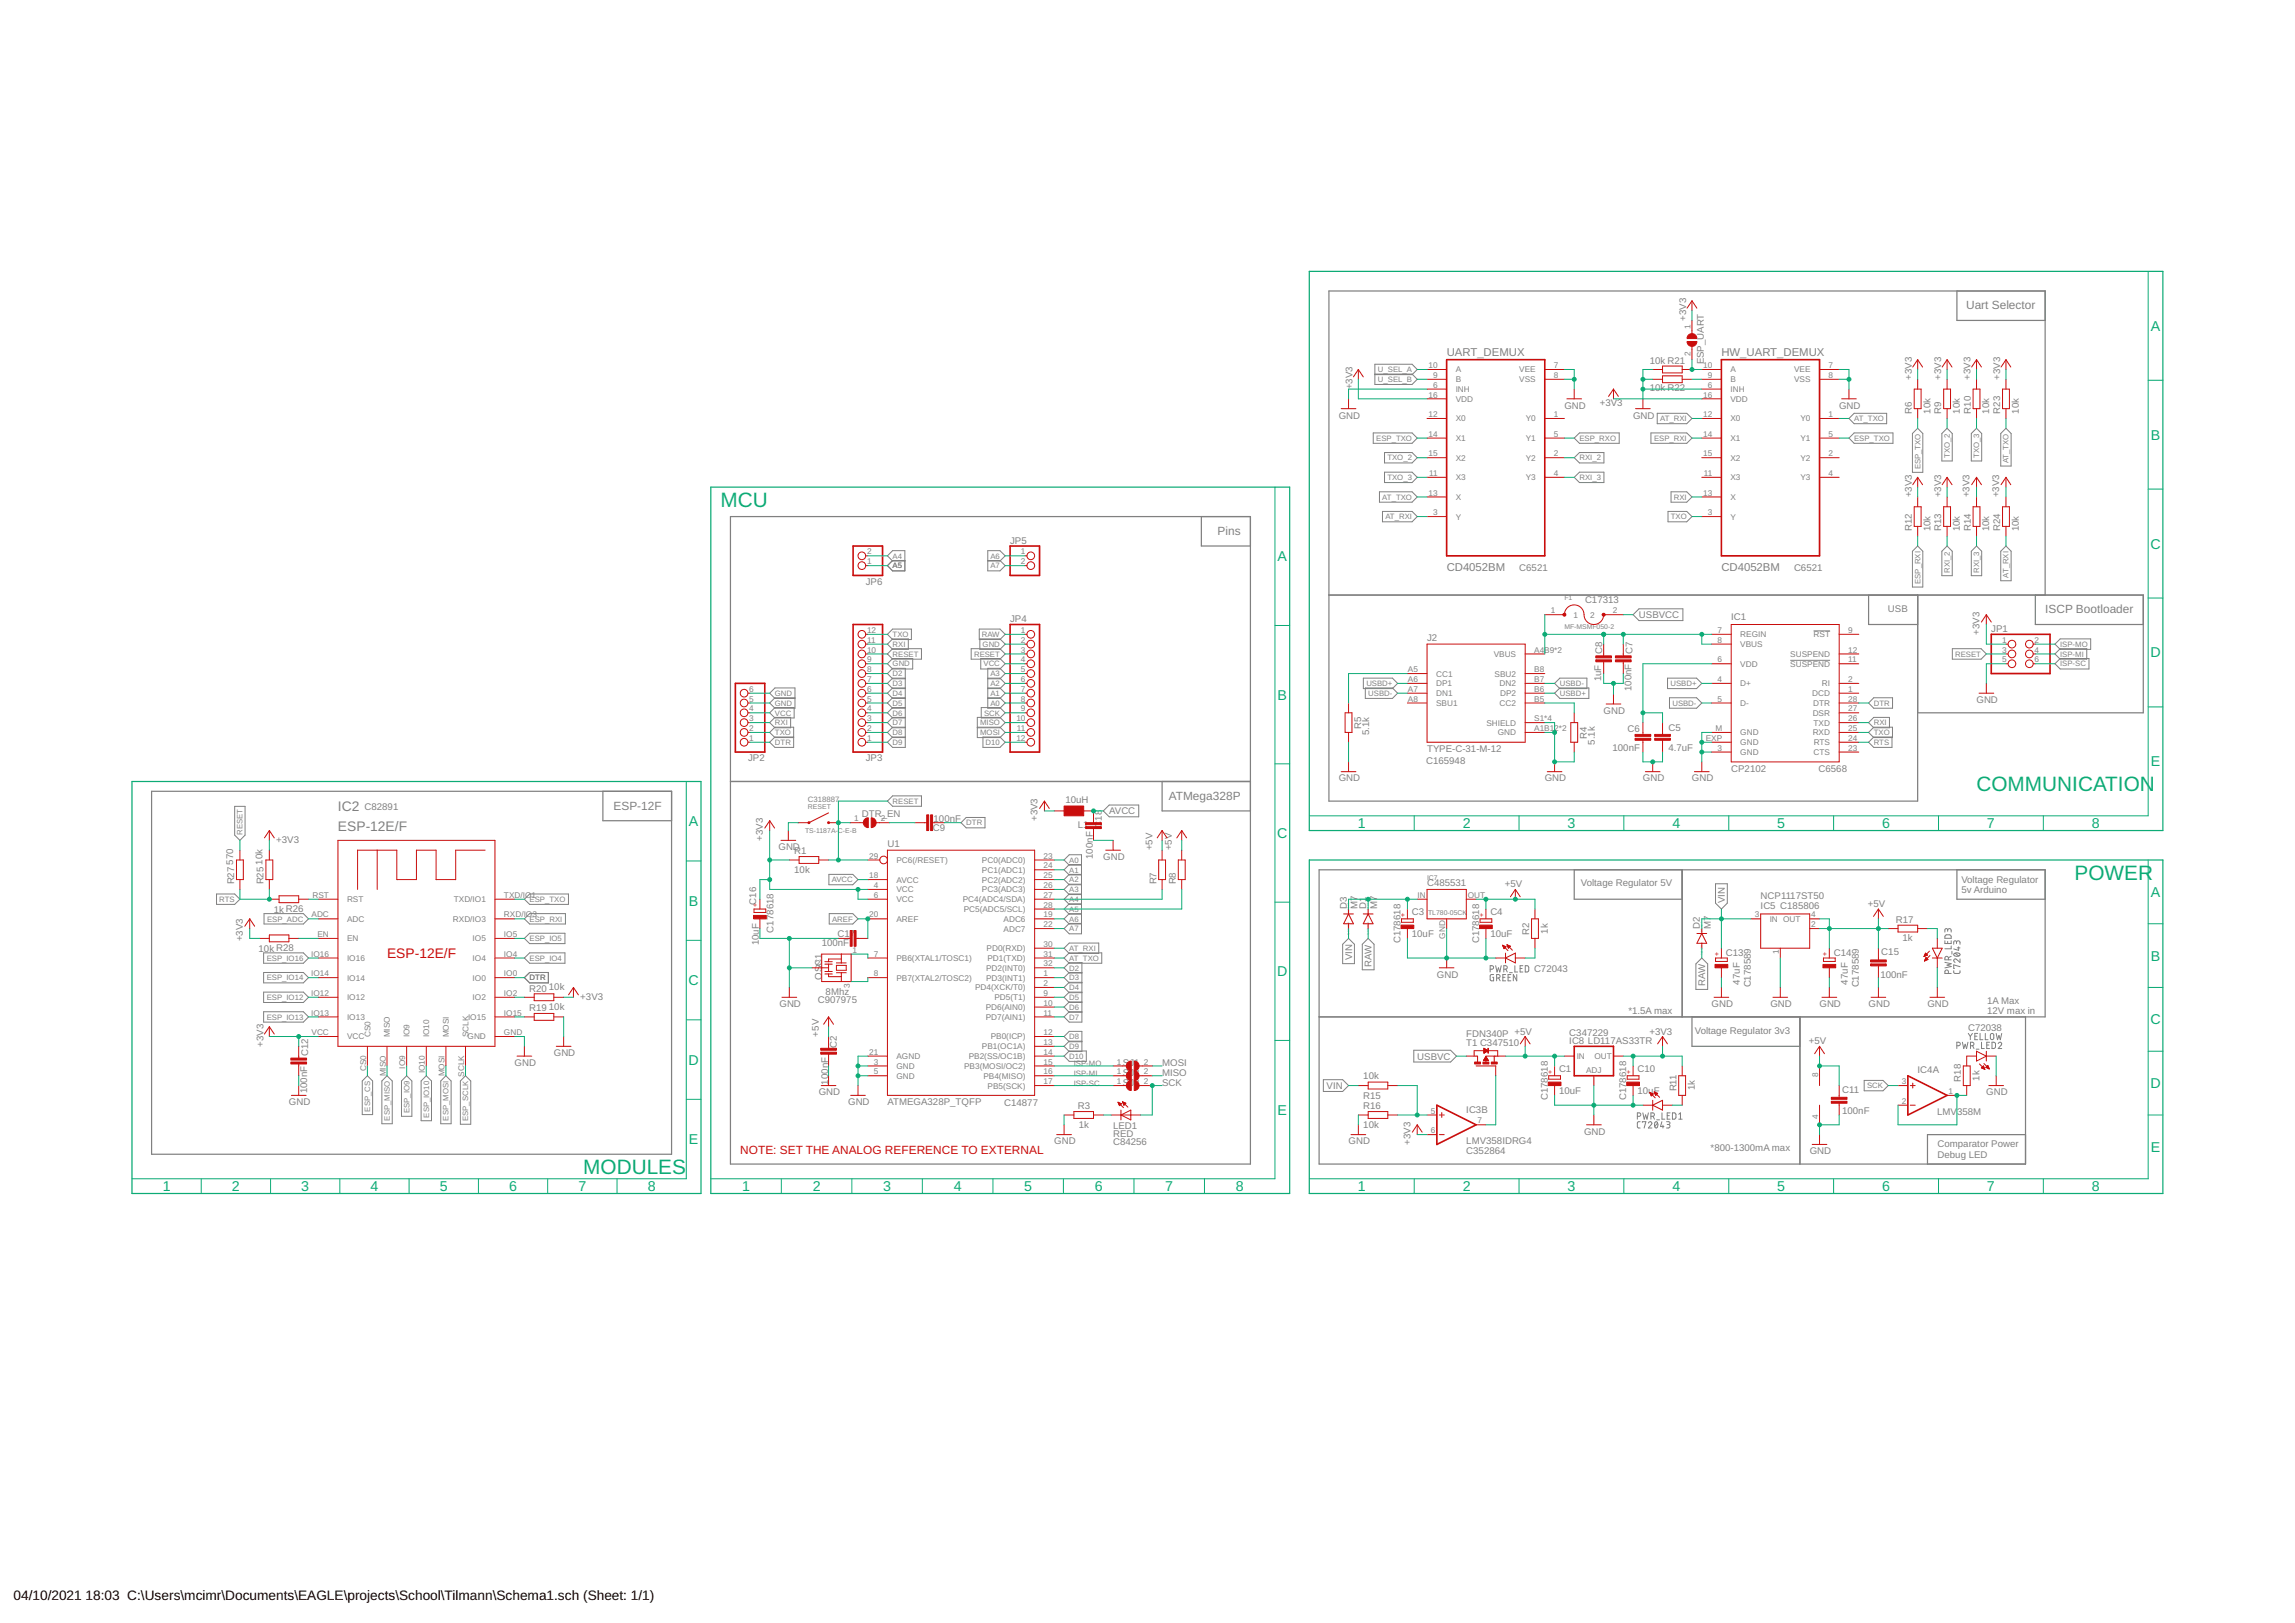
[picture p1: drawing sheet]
<svg xmlns="http://www.w3.org/2000/svg" width="594mm" height="420mm" viewBox="0 0 594 420" stroke-linecap="round" stroke-linejoin="round" font-family="sans-serif">
<defs><g id="words">
<g font-size="5.4" fill="#0dab76">
<text x="186.5" y="131.2">MCU</text>
<text x="511.6" y="204.8">COMMUNICATION</text>
<text x="537" y="227.7">POWER</text>
<text x="151" y="303.9">MODULES</text>
</g>
<g font-size="3.7" fill="#0dab76">
<text x="556.8" y="85.6">A</text>
<text x="556.8" y="113.8">B</text>
<text x="556.6" y="142">C</text>
<text x="330.7" y="145.3">A</text>
<text x="556.6" y="170.2">D</text>
<text x="330.7" y="181.1">B</text>
<text x="556.8" y="198.4">E</text>
<text x="178.3" y="213.9">A</text>
<text x="351.5" y="214.4">1</text>
<text x="378.6" y="214.4">2</text>
<text x="405.8" y="214.4">3</text>
<text x="432.9" y="214.4">4</text>
<text x="460.1" y="214.4">5</text>
<text x="487.2" y="214.4">6</text>
<text x="514.3" y="214.4">7</text>
<text x="541.5" y="214.4">8</text>
<text x="330.6" y="216.9">C</text>
<text x="556.8" y="232.2">A</text>
<text x="178.3" y="234.5">B</text>
<text x="556.8" y="248.7">B</text>
<text x="178.2" y="255">C</text>
<text x="330.6" y="252.7">D</text>
<text x="556.6" y="265.2">C</text>
<text x="178.2" y="275.6">D</text>
<text x="556.6" y="281.7">D</text>
<text x="330.7" y="288.5">E</text>
<text x="178.3" y="296.2">E</text>
<text x="556.8" y="298.2">E</text>
<text x="42.1" y="308.4">1</text>
<text x="60" y="308.4">2</text>
<text x="78" y="308.4">3</text>
<text x="95.9" y="308.4">4</text>
<text x="113.9" y="308.4">5</text>
<text x="131.8" y="308.4">6</text>
<text x="149.7" y="308.4">7</text>
<text x="167.7" y="308.4">8</text>
<text x="192.1" y="308.4">1</text>
<text x="210.4" y="308.4">2</text>
<text x="228.6" y="308.4">3</text>
<text x="246.9" y="308.4">4</text>
<text x="265.1" y="308.4">5</text>
<text x="283.4" y="308.4">6</text>
<text x="301.6" y="308.4">7</text>
<text x="319.9" y="308.4">8</text>
<text x="351.5" y="308.4">1</text>
<text x="378.6" y="308.4">2</text>
<text x="405.8" y="308.4">3</text>
<text x="432.9" y="308.4">4</text>
<text x="460.1" y="308.4">5</text>
<text x="487.2" y="308.4">6</text>
<text x="514.3" y="308.4">7</text>
<text x="541.5" y="308.4">8</text>
</g>
<g font-size="3.6" fill="#808080">
<text x="87.5" y="209.9">IC2</text>
<text x="87.5" y="215">ESP-12E/F</text>
</g>
<text font-size="3.6" fill="#c90d0c" x="100.2" y="248">ESP-12E/F</text>
<g font-size="3.5">
<text x="3.5" y="414.2">04/10/2021</text>
<text x="22.2" y="414.2">18:03 C:\Users\mcimr\Documents\EAGLE\projects\School\Tilmann\Schema1.sch (Sheet: 1/1)</text>
</g>
<g font-size="3.1" fill="#808080">
<text x="508.9" y="80">Uart Selector</text>
<text x="315.2" y="138.5">Pins</text>
<text x="529.4" y="158.8">ISCP Bootloader</text>
<text x="158.8" y="209.6">ESP-12F</text>
<text x="302.5" y="207">ATMega328P</text>
</g>
<text font-size="3.1" fill="#c90d0c" x="191.6" y="298.8">NOTE: SET THE ANALOG REFERENCE TO EXTERNAL</text>
<g font-size="2.9" fill="#808080">
<text x="374.5" y="92.1">UART_DEMUX</text>
<text x="445.6" y="92.1">HW_UART_DEMUX</text>
<text x="374.5" y="147.9">CD4052BM</text>
<text x="445.6" y="147.9">CD4052BM</text>
</g>
<g font-size="2.5" fill="#808080">
<text x="436.5" y="83" transform="rotate(-90 436.5 83)">+3V3</text>
<text x="427.1" y="94.1">10k R21</text>
<text x="441" y="94.4" transform="rotate(-90 441 94.4)">ESP_UART</text>
<text x="350.1" y="100.8" transform="rotate(-90 350.1 100.8)">+3V3</text>
<text x="427.1" y="101.2">10k R22</text>
<text x="494.9" y="98.3" transform="rotate(-90 494.9 98.3)">+3V3</text>
<text x="502.5" y="98.3" transform="rotate(-90 502.5 98.3)">+3V3</text>
<text x="510.1" y="98.3" transform="rotate(-90 510.1 98.3)">+3V3</text>
<text x="517.7" y="98.3" transform="rotate(-90 517.7 98.3)">+3V3</text>
<text x="405" y="105.8">GND</text>
<text x="414.1" y="105">+3V3</text>
<text x="476.1" y="105.8">GND</text>
<text x="494.9" y="107.1" transform="rotate(-90 494.9 107.1)">R6</text>
<text x="499.7" y="107.1" transform="rotate(-90 499.7 107.1)">10k</text>
<text x="502.5" y="107.1" transform="rotate(-90 502.5 107.1)">R9</text>
<text x="507.3" y="107.1" transform="rotate(-90 507.3 107.1)">10k</text>
<text x="510.1" y="107.1" transform="rotate(-90 510.1 107.1)">R10</text>
<text x="514.9" y="107.1" transform="rotate(-90 514.9 107.1)">10k</text>
<text x="517.8" y="107.1" transform="rotate(-90 517.8 107.1)">R23</text>
<text x="522.6" y="107.1" transform="rotate(-90 522.6 107.1)">10k</text>
<text x="346.5" y="108.3">GND</text>
<text x="422.7" y="108.3">GND</text>
<text x="494.9" y="128.7" transform="rotate(-90 494.9 128.7)">+3V3</text>
<text x="502.5" y="128.7" transform="rotate(-90 502.5 128.7)">+3V3</text>
<text x="509.9" y="128.7" transform="rotate(-90 509.9 128.7)">+3V3</text>
<text x="517.5" y="128.7" transform="rotate(-90 517.5 128.7)">+3V3</text>
<text x="494.9" y="137.5" transform="rotate(-90 494.9 137.5)">R12</text>
<text x="499.7" y="137.5" transform="rotate(-90 499.7 137.5)">10k</text>
<text x="502.5" y="137.5" transform="rotate(-90 502.5 137.5)">R13</text>
<text x="507.3" y="137.5" transform="rotate(-90 507.3 137.5)">10k</text>
<text x="510.1" y="137.5" transform="rotate(-90 510.1 137.5)">R14</text>
<text x="514.9" y="137.5" transform="rotate(-90 514.9 137.5)">10k</text>
<text x="517.8" y="137.5" transform="rotate(-90 517.8 137.5)">R24</text>
<text x="522.6" y="137.5" transform="rotate(-90 522.6 137.5)">10k</text>
<text x="261.5" y="140.7">JP5</text>
<text x="393.3" y="147.7">C6521</text>
<text x="464.4" y="147.7">C6521</text>
<text x="224.1" y="151.4">JP6</text>
<text x="261.5" y="161">JP4</text>
<text x="410.3" y="156.1">C17313</text>
<text x="424.3" y="160">USBVCC</text>
<text x="448.1" y="160.4">IC1</text>
<text x="488.7" y="158.4">USB</text>
<text x="369.4" y="166">J2</text>
<text x="512.4" y="164.3" transform="rotate(-90 512.4 164.3)">+3V3</text>
<text x="515.4" y="163.6">JP1</text>
<text x="414.7" y="169.3" transform="rotate(-90 414.7 169.3)">C8</text>
<text x="422.6" y="169.3" transform="rotate(-90 422.6 169.3)">C7</text>
<text x="414.5" y="176.4" transform="rotate(-90 414.5 176.4)">1uF</text>
<text x="422.4" y="178.9" transform="rotate(-90 422.4 178.9)">100nF</text>
<text x="415.1" y="184.8">GND</text>
<text x="511.6" y="182">GND</text>
<text x="352.4" y="188.7" transform="rotate(-90 352.4 188.7)">R5</text>
<text x="354.4" y="190.3" transform="rotate(-90 354.4 190.3)">5.1k</text>
<text x="410.8" y="191.3" transform="rotate(-90 410.8 191.3)">R4</text>
<text x="421.3" y="189.5">C6</text>
<text x="431.9" y="189.2">C5</text>
<text x="193.7" y="197.1">JP2</text>
<text x="224.1" y="197.1">JP3</text>
<text x="369.2" y="197.7">C165948</text>
<text x="369.4" y="194.7">TYPE-C-31-M-12</text>
<text x="412.8" y="192.8" transform="rotate(-90 412.8 192.8)">5.1k</text>
<text x="417.4" y="194.3">100nF</text>
<text x="431.9" y="194.3">4.7uF</text>
<text x="346.5" y="202.3">GND</text>
<text x="399.9" y="202.3">GND</text>
<text x="425.3" y="202.3">GND</text>
<text x="438" y="202.3">GND</text>
<text x="448.1" y="199.8">CP2102</text>
<text x="470.7" y="199.8">C6568</text>
<text x="94.3" y="209.7">C82891</text>
<text x="275.8" y="207.9">10uH</text>
<text x="223.1" y="211.4">DTR_EN</text>
<text x="241.5" y="215.1">C9</text>
<text x="241.7" y="212.8">100nF</text>
<text x="268.6" y="212.6" transform="rotate(-90 268.6 212.6)">+3V3</text>
<text x="279" y="214.2">L1</text>
<text x="285.2" y="214.3" transform="rotate(-90 285.2 214.3)">C18</text>
<text x="287.1" y="210.8">AVCC</text>
<text x="71.5" y="218.3">+3V3</text>
<text x="197.5" y="217.6" transform="rotate(-90 197.5 217.6)">+3V3</text>
<text x="201.5" y="220.1">GND</text>
<text x="205.6" y="221.1">R1</text>
<text x="229.7" y="219.3">U1</text>
<text x="298.3" y="220.1" transform="rotate(-90 298.3 220.1)">+5V</text>
<text x="303.4" y="220.1" transform="rotate(-90 303.4 220.1)">+5V</text>
<text x="60.3" y="223.9" transform="rotate(-90 60.3 223.9)">570</text>
<text x="67.9" y="223.9" transform="rotate(-90 67.9 223.9)">10k</text>
<text x="205.6" y="225.9">10k</text>
<text x="282.9" y="222.4" transform="rotate(-90 282.9 222.4)">100nF</text>
<text x="285.6" y="222.6">GND</text>
<text x="60.6" y="229" transform="rotate(-90 60.6 229)">R27</text>
<text x="68.2" y="229" transform="rotate(-90 68.2 229)">R25</text>
<text x="299.3" y="229" transform="rotate(-90 299.3 229)">R7</text>
<text x="304.4" y="229" transform="rotate(-90 304.4 229)">R8</text>
<text x="369.4" y="229.5">C485531</text>
<text x="389.5" y="229.7">+5V</text>
<text x="409.2" y="229.5">Voltage Regulator 5V</text>
<text x="446.5" y="233.8" transform="rotate(-90 446.5 233.8)">VIN</text>
<text x="455.8" y="232.8">NCP1117ST50</text>
<text x="507.7" y="228.5">Voltage Regulator</text>
<text x="507.7" y="231.1">5v Arduino</text>
<text x="70.9" y="236.3">1k R26</text>
<text x="195.7" y="234.2" transform="rotate(-90 195.7 234.2)">C16</text>
<text x="348.6" y="235.3" transform="rotate(-90 348.6 235.3)">D3</text>
<text x="351.4" y="235.3" transform="rotate(-90 351.4 235.3)">M7</text>
<text x="353.7" y="235.3" transform="rotate(-90 353.7 235.3)">D1</text>
<text x="356.5" y="235.3" transform="rotate(-90 356.5 235.3)">M7</text>
<text x="365.5" y="236.9">C3</text>
<text x="385.8" y="236.9">C4</text>
<text x="455.8" y="235.3">IC5 C185806</text>
<text x="483.5" y="234.8">+5V</text>
<text x="490.8" y="238.9">R17</text>
<text x="62.9" y="243.7" transform="rotate(-90 62.9 243.7)">+3V3</text>
<text x="196.4" y="244.7" transform="rotate(-90 196.4 244.7)">10uF</text>
<text x="200.3" y="241.4" transform="rotate(-90 200.3 241.4)">C178618</text>
<text x="212.7" y="244.8">100nF</text>
<text x="216.8" y="242.6">C17</text>
<text x="362.5" y="244.2" transform="rotate(-90 362.5 244.2)">C178618</text>
<text x="365.5" y="242.5">10uF</text>
<text x="382.9" y="244.2" transform="rotate(-90 382.9 244.2)">C178618</text>
<text x="385.8" y="242.5">10uF</text>
<text x="395.8" y="241.9" transform="rotate(-90 395.8 241.9)">R2</text>
<text x="400.6" y="241.7" transform="rotate(-90 400.6 241.7)">1k</text>
<text x="440" y="240.4" transform="rotate(-90 440 240.4)">D2</text>
<text x="442.8" y="240.4" transform="rotate(-90 442.8 240.4)">M7</text>
<text x="492.5" y="243.7">1k</text>
<text x="66.9" y="246.5">10k R28</text>
<text x="212.7" y="250" transform="rotate(-90 212.7 250)">C1</text>
<text x="350" y="248.6" transform="rotate(-90 350 248.6)">VIN</text>
<text x="355.1" y="250.3" transform="rotate(-90 355.1 250.3)">RAW</text>
<text x="397.1" y="251.6">C72043</text>
<text x="446.7" y="247.5">C13</text>
<text x="474.7" y="247.5">C14</text>
<text x="487" y="247.1">C15</text>
<text x="137" y="256.7">R20</text>
<text x="142.1" y="256.4">10k</text>
<text x="212.7" y="253.6" transform="rotate(-90 212.7 253.6)">OS</text>
<text x="213.7" y="257.7">8Mhz</text>
<text x="371.9" y="253.1">GND</text>
<text x="441.4" y="255.3" transform="rotate(-90 441.4 255.3)">RAW</text>
<text x="450.4" y="254.9" transform="rotate(-90 450.4 254.9)">47uF</text>
<text x="453.2" y="255.6" transform="rotate(-90 453.2 255.6)">C178589</text>
<text x="478.3" y="254.9" transform="rotate(-90 478.3 254.9)">47uF</text>
<text x="481.2" y="255.6" transform="rotate(-90 481.2 255.6)">C178589</text>
<text x="486.7" y="253.2">100nF</text>
<text x="137" y="261.8">R19</text>
<text x="142.1" y="261.5">10k</text>
<text x="150.2" y="258.9">+3V3</text>
<text x="201.8" y="260.7">GND</text>
<text x="211.7" y="259.7">C907975</text>
<text x="421.5" y="262.5">*1.5A max</text>
<text x="443.1" y="260.7">GND</text>
<text x="458.3" y="260.7">GND</text>
<text x="471" y="260.7">GND</text>
<text x="483.7" y="260.7">GND</text>
<text x="498.9" y="260.7">GND</text>
<text x="514.4" y="260">1A Max</text>
<text x="514.4" y="262.6">12V max in</text>
<text x="211.9" y="268.3" transform="rotate(-90 211.9 268.3)">+5V</text>
<text x="379.6" y="268.3">FDN340P +5V</text>
<text x="406.2" y="268.1">C347229</text>
<text x="427" y="267.8">+3V3</text>
<text x="438.7" y="267.6">Voltage Regulator 3v3</text>
<text x="509.5" y="266.8">C72038</text>
<text x="68.2" y="271" transform="rotate(-90 68.2 271)">+3V3</text>
<text x="79.7" y="273.4" transform="rotate(-90 79.7 273.4)">C12</text>
<text x="133.2" y="276">GND</text>
<text x="143.4" y="273.4">GND</text>
<text x="216.6" y="271.3" transform="rotate(-90 216.6 271.3)">C2</text>
<text x="290.7" y="276">SJ1</text>
<text x="300.8" y="276">MOSI</text>
<text x="366.9" y="274.3">USBVC</text>
<text x="379.6" y="270.9">T1 C347510</text>
<text x="406.2" y="270.4">IC8 LD117AS33TR</text>
<text x="468.2" y="270.4">+5V</text>
<text x="214.4" y="280.8" transform="rotate(-90 214.4 280.8)">100nF</text>
<text x="290.7" y="278.5">SJ2</text>
<text x="290.7" y="281">SJ3</text>
<text x="300.8" y="281">SCK</text>
<text x="300.8" y="278.5">MISO</text>
<text x="343.4" y="281.9">VIN</text>
<text x="352.9" y="279.3">10k</text>
<text x="403.6" y="277.5">C1</text>
<text x="423.9" y="277.5">C10</text>
<text x="496.4" y="277.9">IC4A</text>
<text x="507.6" y="280" transform="rotate(-90 507.6 280)">R18</text>
<text x="512.4" y="279.8" transform="rotate(-90 512.4 279.8)">1k</text>
<text x="74.8" y="286.1">GND</text>
<text x="79.5" y="283.1" transform="rotate(-90 79.5 283.1)">100nF</text>
<text x="211.9" y="283.6">GND</text>
<text x="219.6" y="286.1">GND</text>
<text x="229.7" y="286.1">ATMEGA328P_TQFP</text>
<text x="259.9" y="286.4">C14877</text>
<text x="279" y="287.2">R3</text>
<text x="352.9" y="284.6">R15</text>
<text x="352.9" y="287.2">R16</text>
<text x="400.6" y="284.8" transform="rotate(-90 400.6 284.8)">C178618</text>
<text x="403.6" y="283.1">10uF</text>
<text x="421" y="284.8" transform="rotate(-90 421 284.8)">C178618</text>
<text x="423.9" y="283.1">10uF</text>
<text x="433.9" y="282.6" transform="rotate(-90 433.9 282.6)">R11</text>
<text x="438.7" y="282.3" transform="rotate(-90 438.7 282.3)">1k</text>
<text x="476.8" y="282.9">C11</text>
<text x="514.2" y="283.6">GND</text>
<text x="279.2" y="292">1k</text>
<text x="288.1" y="292.2">LED1</text>
<text x="352.9" y="292">10k</text>
<text x="379.6" y="288">IC3B</text>
<text x="410" y="293.7">GND</text>
<text x="476.8" y="288.3">100nF</text>
<text x="501.5" y="288.7">LMV</text>
<text x="506.6" y="288.7">358M</text>
<text x="272.9" y="296.3">GND</text>
<text x="288.1" y="294.4">RED</text>
<text x="288.1" y="296.5">C84256</text>
<text x="349.1" y="296.3">GND</text>
<text x="365.1" y="296.4" transform="rotate(-90 365.1 296.4)">+3V3</text>
<text x="379.6" y="296.3">LMV358IDRG4</text>
<text x="379.6" y="298.8">C352864</text>
<text x="442.8" y="298">*800-1300mA max</text>
<text x="468.5" y="298.8">GND</text>
<text x="501.6" y="297">Comparator Power</text>
<text x="501.6" y="299.7">Debug LED</text>
</g>
<g font-size="2.1" fill="#808080">
<text x="437.6" y="85.1" transform="rotate(-90 437.6 85.1)">1</text>
<text x="369.8" y="95.3">10</text>
<text x="402.2" y="95.3">7</text>
<text x="437.6" y="92.1" transform="rotate(-90 437.6 92.1)">2</text>
<text x="440.9" y="95.3">10</text>
<text x="473.3" y="95.3">7</text>
<text x="371" y="97.8">9</text>
<text x="371" y="100.4">6</text>
<text x="376.8" y="96.4">A</text>
<text x="376.8" y="98.9">B</text>
<text x="376.8" y="101.5">INH</text>
<text x="393.3" y="96.4">VEE</text>
<text x="393.3" y="98.9">VSS</text>
<text x="402.2" y="97.8">8</text>
<text x="442.1" y="97.8">9</text>
<text x="442.1" y="100.4">6</text>
<text x="447.9" y="96.4">A</text>
<text x="447.9" y="98.9">B</text>
<text x="447.9" y="101.5">INH</text>
<text x="464.4" y="96.4">VEE</text>
<text x="464.4" y="98.9">VSS</text>
<text x="473.3" y="97.8">8</text>
<text x="369.8" y="102.9">16</text>
<text x="369.8" y="108">12</text>
<text x="376.8" y="104">VDD</text>
<text x="402.2" y="108">1</text>
<text x="440.9" y="102.9">16</text>
<text x="440.9" y="108">12</text>
<text x="447.9" y="104">VDD</text>
<text x="473.3" y="108">1</text>
<text x="369.8" y="113.1">14</text>
<text x="376.8" y="109.1">X0</text>
<text x="395" y="109.1">Y0</text>
<text x="402.2" y="113.1">5</text>
<text x="440.9" y="113.1">14</text>
<text x="447.9" y="109.1">X0</text>
<text x="466.1" y="109.1">Y0</text>
<text x="473.3" y="113.1">5</text>
<text x="369.8" y="118.1">15</text>
<text x="376.8" y="114.2">X1</text>
<text x="376.8" y="119.3">X2</text>
<text x="395" y="114.2">Y1</text>
<text x="395" y="119.3">Y2</text>
<text x="402.2" y="118.1">2</text>
<text x="440.9" y="118.1">15</text>
<text x="447.9" y="114.2">X1</text>
<text x="447.9" y="119.3">X2</text>
<text x="466.1" y="114.2">Y1</text>
<text x="466.1" y="119.3">Y2</text>
<text x="473.3" y="118.1">2</text>
<text x="369.9" y="123.2">11</text>
<text x="376.8" y="124.3">X3</text>
<text x="395" y="124.3">Y3</text>
<text x="402.2" y="123.2">4</text>
<text x="441" y="123.2">11</text>
<text x="447.9" y="124.3">X3</text>
<text x="466.1" y="124.3">Y3</text>
<text x="473.3" y="123.2">4</text>
<text x="369.8" y="128.3">13</text>
<text x="376.8" y="129.4">X</text>
<text x="440.9" y="128.3">13</text>
<text x="447.9" y="129.4">X</text>
<text x="371" y="133.4">3</text>
<text x="376.8" y="134.5">Y</text>
<text x="442.1" y="133.4">3</text>
<text x="447.9" y="134.5">Y</text>
<text x="224.4" y="143.5">2</text>
<text x="264.3" y="143.5">1</text>
<text x="224.4" y="146.1">1</text>
<text x="264.3" y="146.1">2</text>
<text x="401.4" y="158.8">1</text>
<text x="407.3" y="159.9">1</text>
<text x="411.6" y="159.9">2</text>
<text x="417.5" y="158.8">2</text>
<text x="224.4" y="166.4">11</text>
<text x="224.4" y="163.9">12</text>
<text x="264.3" y="163.9">1</text>
<text x="264.3" y="166.4">2</text>
<text x="444.6" y="163.9">7</text>
<text x="444.6" y="166.4">8</text>
<text x="450.5" y="165">REGIN</text>
<text x="450.5" y="167.5">VBUS</text>
<text x="469.5" y="165">RST</text>
<text x="478.4" y="163.9">9</text>
<text x="518.3" y="166.4">1</text>
<text x="526.7" y="166.4">2</text>
<text x="224.4" y="171.5">9</text>
<text x="224.4" y="168.9">10</text>
<text x="264.3" y="168.9">3</text>
<text x="264.3" y="171.5">4</text>
<text x="386.7" y="170.1">VBUS</text>
<text x="397.1" y="168.9">A4B9*2</text>
<text x="444.6" y="171.5">6</text>
<text x="450.5" y="172.6">VDD</text>
<text x="463.4" y="170.1">SUSPEND</text>
<text x="463.4" y="172.6">SUSPEND</text>
<text x="478.4" y="168.9">12</text>
<text x="478.4" y="171.5">11</text>
<text x="518.3" y="168.9">3</text>
<text x="518.3" y="171.5">5</text>
<text x="526.7" y="168.9">4</text>
<text x="526.7" y="171.5">6</text>
<text x="194" y="179.1">6</text>
<text x="224.4" y="179.1">6</text>
<text x="224.4" y="176.6">7</text>
<text x="224.4" y="174">8</text>
<text x="264.3" y="174">5</text>
<text x="264.3" y="176.6">6</text>
<text x="264.3" y="179.1">7</text>
<text x="364.5" y="176.6">A6</text>
<text x="364.5" y="174">A5</text>
<text x="364.5" y="179.1">A7</text>
<text x="371.7" y="177.7">DP1</text>
<text x="371.7" y="175.1">CC1</text>
<text x="386.9" y="175.1">SBU2</text>
<text x="388.2" y="177.7">DN2</text>
<text x="397.1" y="179.1">B6</text>
<text x="397.1" y="174">B8</text>
<text x="397.1" y="176.6">B7</text>
<text x="444.6" y="176.6">4</text>
<text x="450.5" y="177.7">D+</text>
<text x="471.6" y="177.7">RI</text>
<text x="478.4" y="176.6">2</text>
<text x="478.4" y="179.1">1</text>
<text x="194" y="184.2">4</text>
<text x="194" y="181.6">5</text>
<text x="224.4" y="184.2">4</text>
<text x="224.4" y="181.6">5</text>
<text x="264.3" y="181.6">8</text>
<text x="264.3" y="184.2">9</text>
<text x="364.5" y="181.6">A8</text>
<text x="371.7" y="182.8">SBU1</text>
<text x="371.7" y="180.2">DN1</text>
<text x="388.2" y="182.8">CC2</text>
<text x="388.3" y="180.2">DP2</text>
<text x="397.1" y="181.6">B5</text>
<text x="444.6" y="181.6">5</text>
<text x="450.5" y="182.8">D-</text>
<text x="469.1" y="180.2">DCD</text>
<text x="469.2" y="185.3">DSR</text>
<text x="469.3" y="182.8">DTR</text>
<text x="478.4" y="181.6">28</text>
<text x="478.4" y="184.2">27</text>
<text x="194" y="191.8">1</text>
<text x="194" y="189.3">2</text>
<text x="194" y="186.7">3</text>
<text x="224.4" y="191.8">1</text>
<text x="224.4" y="189.3">2</text>
<text x="224.4" y="186.7">3</text>
<text x="263.1" y="186.7">10</text>
<text x="263.1" y="191.8">12</text>
<text x="263.3" y="189.3">11</text>
<text x="384.8" y="187.8">SHIELD</text>
<text x="387.7" y="190.4">GND</text>
<text x="397.1" y="186.7">S1*4</text>
<text x="397.1" y="189.3">A1B12*2</text>
<text x="441.5" y="191.8">EXP</text>
<text x="444" y="189.3">M</text>
<text x="450.5" y="190.4">GND</text>
<text x="469.2" y="190.4">RXD</text>
<text x="469.5" y="187.8">TXD</text>
<text x="478.4" y="186.7">26</text>
<text x="478.4" y="189.3">25</text>
<text x="478.4" y="191.8">24</text>
<text x="444.6" y="194.3">3</text>
<text x="450.5" y="195.4">GND</text>
<text x="450.5" y="192.9">GND</text>
<text x="469.5" y="195.4">CTS</text>
<text x="469.5" y="192.9">RTS</text>
<text x="478.4" y="194.3">23</text>
<text x="221.1" y="212.6">1</text>
<text x="228" y="212.6">2</text>
<text x="225" y="227.3">18</text>
<text x="225" y="222.3">29</text>
<text x="232.1" y="223.4">PC6(/RESET)</text>
<text x="254.2" y="225.9">PC1(ADC1)</text>
<text x="254.2" y="223.4">PC0(ADC0)</text>
<text x="270.2" y="227.3">25</text>
<text x="270.2" y="224.8">24</text>
<text x="270.2" y="222.3">23</text>
<text x="80.9" y="232.4">RST</text>
<text x="89.8" y="233.5">RST</text>
<text x="117.5" y="233.5">TXD/IO1</text>
<text x="130.5" y="232.4">TXD/IO1</text>
<text x="226.2" y="229.9">4</text>
<text x="226.2" y="232.4">6</text>
<text x="232.1" y="231">VCC</text>
<text x="232.1" y="233.5">VCC</text>
<text x="232.1" y="228.5">AVCC</text>
<text x="249.2" y="233.5">PC4(ADC4/SDA)</text>
<text x="254.2" y="231">PC3(ADC3)</text>
<text x="254.2" y="228.5">PC2(ADC2)</text>
<text x="270.2" y="232.4">27</text>
<text x="270.2" y="229.9">26</text>
<text x="366.9" y="232.4">IN</text>
<text x="379.9" y="232.4">OUT</text>
<text x="80.6" y="237.5">ADC</text>
<text x="89.8" y="238.6">ADC</text>
<text x="117.2" y="238.6">RXD/IO3</text>
<text x="130.5" y="237.5">RXD/IO3</text>
<text x="225" y="237.5">20</text>
<text x="232.1" y="238.6">AREF</text>
<text x="249.5" y="236.1">PC5(ADC5/SCL)</text>
<text x="259.8" y="238.6">ADC6</text>
<text x="270.2" y="237.5">19</text>
<text x="270.2" y="235">28</text>
<text x="454.2" y="237.5">3</text>
<text x="458.1" y="238.6">IN OUT</text>
<text x="468.8" y="237.5">4</text>
<text x="82.2" y="242.6">EN</text>
<text x="89.8" y="243.7">EN</text>
<text x="122.3" y="243.7">IO5</text>
<text x="130.5" y="242.6">IO5</text>
<text x="259.8" y="241.2">ADC7</text>
<text x="270.2" y="245.1">30</text>
<text x="270.2" y="240">22</text>
<text x="374.1" y="243" transform="rotate(-90 374.1 243)">GND</text>
<text x="468.8" y="240">2</text>
<text x="80.5" y="247.7">IO16</text>
<text x="89.8" y="248.8">IO16</text>
<text x="122.3" y="248.8">IO4</text>
<text x="130.5" y="247.7">IO4</text>
<text x="211.2" y="250.2">2</text>
<text x="220.7" y="246.6">1</text>
<text x="226.2" y="247.7">7</text>
<text x="232.1" y="248.8">PB6(XTAL1/TOSC1)</text>
<text x="255.3" y="251.3">PD2(INT0)</text>
<text x="255.4" y="246.2">PD0(RXD)</text>
<text x="255.6" y="248.8">PD1(TXD)</text>
<text x="270.2" y="250.2">32</text>
<text x="270.2" y="247.7">31</text>
<text x="460.5" y="247" transform="rotate(-90 460.5 247)">1</text>
<text x="80.5" y="252.7">IO14</text>
<text x="80.5" y="257.8">IO12</text>
<text x="89.8" y="253.9">IO14</text>
<text x="122.3" y="253.9">IO0</text>
<text x="130.5" y="257.8">IO2</text>
<text x="130.5" y="252.7">IO0</text>
<text x="220" y="255.7" transform="rotate(-90 220 255.7)">3</text>
<text x="226.2" y="252.7">8</text>
<text x="232.1" y="253.9">PB7(XTAL2/TOSC2)</text>
<text x="252.4" y="256.4">PD4(XCK/T0)</text>
<text x="255.3" y="253.9">PD3(INT1)</text>
<text x="270.2" y="257.8">9</text>
<text x="270.2" y="255.3">2</text>
<text x="270.2" y="252.7">1</text>
<text x="80.5" y="262.9">IO13</text>
<text x="89.8" y="258.9">IO12</text>
<text x="122.3" y="258.9">IO2</text>
<text x="130.5" y="262.9">IO15</text>
<text x="255.1" y="261.5">PD6(AIN0)</text>
<text x="257.4" y="258.9">PD5(T1)</text>
<text x="270.2" y="262.9">11</text>
<text x="270.2" y="260.4">10</text>
<text x="80.6" y="268">VCC</text>
<text x="89.8" y="264">IO13</text>
<text x="89.8" y="269.1">VCC</text>
<text x="95.9" y="268.5" transform="rotate(-90 95.9 268.5)">CS0</text>
<text x="101" y="268.5" transform="rotate(-90 101 268.5)">MISO</text>
<text x="106" y="268.5" transform="rotate(-90 106 268.5)">IO9</text>
<text x="111.1" y="268.5" transform="rotate(-90 111.1 268.5)">IO10</text>
<text x="116.2" y="268.5" transform="rotate(-90 116.2 268.5)">MOSI</text>
<text x="121" y="269.1">GND</text>
<text x="121.2" y="264">IO15</text>
<text x="121.3" y="268.5" transform="rotate(-90 121.3 268.5)">SCLK</text>
<text x="130.5" y="268">GND</text>
<text x="255.1" y="264">PD7(AIN1)</text>
<text x="256.5" y="269.1">PB0(ICP)</text>
<text x="270.2" y="268">12</text>
<text x="225" y="273.1">21</text>
<text x="226.2" y="275.6">3</text>
<text x="232.1" y="274.2">AGND</text>
<text x="250.8" y="274.2">PB2(SS/OC1B)</text>
<text x="254.2" y="271.6">PB1(OC1A)</text>
<text x="270.2" y="275.6">15</text>
<text x="270.2" y="273.1">14</text>
<text x="270.2" y="270.5">13</text>
<text x="289.1" y="275.6">1</text>
<text x="296.1" y="275.6">2</text>
<text x="408.1" y="274.1">IN</text>
<text x="412.7" y="274.1">OUT</text>
<text x="94.8" y="277.4" transform="rotate(-90 94.8 277.4)">CS0</text>
<text x="99.8" y="278.7" transform="rotate(-90 99.8 278.7)">MISO</text>
<text x="104.9" y="276.7" transform="rotate(-90 104.9 276.7)">IO9</text>
<text x="110" y="277.8" transform="rotate(-90 110 277.8)">IO10</text>
<text x="115.1" y="278.7" transform="rotate(-90 115.1 278.7)">MOSI</text>
<text x="120.2" y="278.8" transform="rotate(-90 120.2 278.8)">SCLK</text>
<text x="226.2" y="278.1">5</text>
<text x="232.1" y="276.7">GND</text>
<text x="232.1" y="279.3">GND</text>
<text x="249.6" y="276.7">PB3(MOSI/OC2)</text>
<text x="254.6" y="279.3">PB4(MISO)</text>
<text x="255.6" y="281.8">PB5(SCK)</text>
<text x="270.2" y="280.7">17</text>
<text x="270.2" y="278.1">16</text>
<text x="289.1" y="278.1">1</text>
<text x="289.1" y="280.7">1</text>
<text x="296.1" y="278.1">2</text>
<text x="296.1" y="280.7">2</text>
<text x="410.5" y="277.7">ADJ</text>
<text x="470.6" y="278.7" transform="rotate(-90 470.6 278.7)">8</text>
<text x="492.3" y="280.7">3</text>
<text x="492.3" y="285.8">2</text>
<text x="504.4" y="283.2">1</text>
<text x="370.4" y="293.4">6</text>
<text x="370.4" y="288.3">5</text>
<text x="382.5" y="290.8">7</text>
<text x="470.6" y="289.6" transform="rotate(-90 470.6 289.6)">4</text>
</g>
<g font-size="2" fill="#808080">
<text x="356.7" y="96.3">U_SEL_A</text>
<text x="356.7" y="98.9">U_SEL_B</text>
<text x="429.7" y="109">AT_RXI</text>
<text x="480" y="109.1">AT_TXO</text>
<text x="356.2" y="114.1">ESP_TXO</text>
<text x="359.1" y="119.2">TXO_2</text>
<text x="408.8" y="114.1">ESP_RXO</text>
<text x="408.8" y="119.2">RXI_2</text>
<text x="428.2" y="114.1">ESP_RXI</text>
<text x="480" y="114.1">ESP_TXO</text>
<text x="504.7" y="118.6" transform="rotate(-90 504.7 118.6)">TXO_2</text>
<text x="512.3" y="118.6" transform="rotate(-90 512.3 118.6)">TXO_3</text>
<text x="520" y="119.9" transform="rotate(-90 520 119.9)">AT_TXO</text>
<text x="359.1" y="124.3">TXO_3</text>
<text x="408.8" y="124.3">RXI_3</text>
<text x="497.1" y="121.5" transform="rotate(-90 497.1 121.5)">ESP_TXO</text>
<text x="357.8" y="129.4">AT_TXO</text>
<text x="433.3" y="129.4">RXI</text>
<text x="358.6" y="134.4">AT_RXI</text>
<text x="432.5" y="134.4">TXO</text>
<text x="231.1" y="144.6">A4</text>
<text x="231.1" y="147.1">A5</text>
<text x="256.4" y="144.6">A6</text>
<text x="256.4" y="147.1">A7</text>
<text x="504.7" y="148.3" transform="rotate(-90 504.7 148.3)">RXI_2</text>
<text x="512.3" y="148.3" transform="rotate(-90 512.3 148.3)">RXI_3</text>
<text x="520" y="149.6" transform="rotate(-90 520 149.6)">AT_RXI</text>
<text x="497.1" y="151.2" transform="rotate(-90 497.1 151.2)">ESP_RXI</text>
<text x="231.1" y="167.5">RXI</text>
<text x="231.1" y="164.9">TXO</text>
<text x="254.1" y="164.9">RAW</text>
<text x="254.4" y="167.5">GND</text>
<text x="533.3" y="167.5">ISP-MO</text>
<text x="231.1" y="172.5">GND</text>
<text x="231.1" y="170">RESET</text>
<text x="252.1" y="170">RESET</text>
<text x="254.6" y="172.5">VCC</text>
<text x="506.1" y="170">RESET</text>
<text x="533.3" y="170">ISP-MI</text>
<text x="533.3" y="172.5">ISP-SC</text>
<text x="231.1" y="175.1">D2</text>
<text x="231.1" y="177.6">D3</text>
<text x="256.4" y="177.6">A2</text>
<text x="256.4" y="175.1">A3</text>
<text x="353.7" y="177.6">USBD+</text>
<text x="403.8" y="177.6">USBD-</text>
<text x="432.4" y="177.6">USBD+</text>
<text x="200.6" y="180.2">GND</text>
<text x="200.6" y="182.7">GND</text>
<text x="200.6" y="185.2">VCC</text>
<text x="231.1" y="180.2">D4</text>
<text x="231.1" y="182.7">D5</text>
<text x="231.1" y="185.2">D6</text>
<text x="254.7" y="185.2">SCK</text>
<text x="256.4" y="182.7">A0</text>
<text x="256.4" y="180.2">A1</text>
<text x="354.2" y="180.2">USBD-</text>
<text x="403.8" y="180.2">USBD+</text>
<text x="432.9" y="182.7">USBD-</text>
<text x="485" y="182.7">DTR</text>
<text x="200.6" y="187.8">RXI</text>
<text x="200.6" y="190.3">TXO</text>
<text x="231.1" y="187.8">D7</text>
<text x="231.1" y="190.3">D8</text>
<text x="253.7" y="190.3">MOSI</text>
<text x="253.7" y="187.8">MISO</text>
<text x="485" y="187.8">RXI</text>
<text x="485" y="190.3">TXO</text>
<text x="200.6" y="192.9">DTR</text>
<text x="231.1" y="192.9">D9</text>
<text x="255.1" y="192.9">D10</text>
<text x="485" y="192.9">RTS</text>
<text x="209.1" y="207.6">C318887</text>
<text x="231.1" y="208.1">RESET</text>
<text x="250.1" y="213.7">DTR</text>
<text x="62.8" y="216.2" transform="rotate(-90 62.8 216.2)">RESET</text>
<text x="276.8" y="223.3">A0</text>
<text x="276.8" y="225.9">A1</text>
<text x="56.7" y="233.5">RTS</text>
<text x="137.1" y="233.5">ESP_TXO</text>
<text x="215.3" y="228.4">AVCC</text>
<text x="276.8" y="228.4">A2</text>
<text x="276.8" y="231">A3</text>
<text x="276.8" y="233.5">A4</text>
<text x="69.1" y="238.6">ESP_ADC</text>
<text x="137.1" y="238.6">ESP_RXI</text>
<text x="215.4" y="238.6">AREF</text>
<text x="276.8" y="236">A5</text>
<text x="276.8" y="238.6">A6</text>
<text x="137.1" y="243.7">ESP_IO5</text>
<text x="276.8" y="241.1">A7</text>
<text x="69" y="248.7">ESP_IO16</text>
<text x="137.1" y="248.7">ESP_IO4</text>
<text x="276.8" y="251.3">D2</text>
<text x="276.8" y="246.2">AT_RXI</text>
<text x="276.8" y="248.7">AT_TXO</text>
<text x="69" y="253.8">ESP_IO14</text>
<text x="137.1" y="253.8">DTR</text>
<text x="276.8" y="253.8">D3</text>
<text x="276.8" y="256.3">D4</text>
<text x="69" y="264">ESP_IO13</text>
<text x="69" y="258.9">ESP_IO12</text>
<text x="276.8" y="258.9">D5</text>
<text x="276.8" y="261.4">D6</text>
<text x="276.8" y="264">D7</text>
<text x="276.8" y="269">D8</text>
<text x="276.8" y="271.6">D9</text>
<text x="276.8" y="274.1">D10</text>
<text x="278" y="276">ISP-MO</text>
<text x="278" y="278.5">ISP-MI</text>
<text x="278" y="281">ISP-SC</text>
<text x="483.3" y="281.7">SCK</text>
<text x="95.8" y="287.8" transform="rotate(-90 95.8 287.8)">ESP_CS</text>
<text x="100.9" y="290.1" transform="rotate(-90 100.9 290.1)">ESP_MISO</text>
<text x="106" y="288.2" transform="rotate(-90 106 288.2)">ESP_IO9</text>
<text x="111.1" y="289.3" transform="rotate(-90 111.1 289.3)">ESP_IO10</text>
<text x="116.1" y="290.1" transform="rotate(-90 116.1 290.1)">ESP_MOSI</text>
<text x="121.2" y="290.2" transform="rotate(-90 121.2 290.2)">ESP_SCLK</text>
</g>
<g font-size="1.8" fill="#808080">
<text x="405" y="155.3">F1</text>
<text x="405" y="162.9">MF-MSMF050-2</text>
<text x="209.1" y="209.4">RESET</text>
<text x="208.4" y="215.8">TS-1187A-C-E-B</text>
<text x="369.4" y="227.7">IC7</text>
<text x="369.7" y="236.8">TL780-05CK</text>
</g>
<g font-size="1.8" fill="#c90d0c">
<text x="196.1" y="234.9" transform="rotate(-90 196.1 234.9)">+</text>
<text x="363.7" y="237.5" transform="rotate(-90 363.7 237.5)">+</text>
<text x="384.1" y="237.5" transform="rotate(-90 384.1 237.5)">+</text>
<text x="445" y="247.6" transform="rotate(-90 445 247.6)">+</text>
<text x="473" y="247.6" transform="rotate(-90 473 247.6)">+</text>
<text x="401.8" y="278.1" transform="rotate(-90 401.8 278.1)">+</text>
<text x="422.2" y="278.1" transform="rotate(-90 422.2 278.1)">+</text>
</g>
<g font-size=".6" fill="#808080">
<text x="349.3" y="237" transform="rotate(-90 349.3 237)">SpiceOrder 2</text>
<text x="354.4" y="237" transform="rotate(-90 354.4 237)">SpiceOrder 2</text>
<text x="349.3" y="242.1" transform="rotate(-90 349.3 242.1)">SpiceOrder 1</text>
<text x="354.4" y="242.1" transform="rotate(-90 354.4 242.1)">SpiceOrder 1</text>
<text x="440.7" y="242.1" transform="rotate(-90 440.7 242.1)">SpiceOrder 2</text>
<text x="440.7" y="247.2" transform="rotate(-90 440.7 247.2)">SpiceOrder 1</text>
</g>
</g></defs>
<g fill="none" stroke="#808080" stroke-width=".32">
<path d="M506.6 75.3v7.7h22.8M189.1 133.7h134.6v167.6h-134.6zM311 133.7v7.7h12.7M344 154.1h210.8v30.4h-58.4M483.7 154.1v7.6h12.7M496.4 154.1v53.3h-152.4v-132.1h185.4v78.8M526.9 154.1v7.6h27.9M39.2 204.9h134.6v93.9h-134.6zM156.1 204.9v7.6h17.7M189.1 202.3h134.6M300.8 202.3v7.6h22.9M407.5 225.2v7.6h27.9"/>
<path d="M435.4 225.2v38M506.6 225.2v7.6h22.8M341.5 263.2h187.9v-38h-187.9v76.1h182.8v-38.1M438 263.2v7.7h27.9M465.9 263.2v38.1M524.3 293.7h-25.4v7.6"/>
</g>
<g fill="none" stroke="#808080" stroke-width=".26">
<path d="M355.9 96.8h9.6l1.4 1.4-1.4 1.3h-9.6v-5.2h9.6l1.4 1.4-1.4 1.3h-9.6M355.5 112.1h10l1.4 1.3-1.4 1.4h-10zM358.4 117.2h7.1l1.4 1.3-1.4 1.3h-7.1zM407.5 118.5l1.4-1.3h6.3v2.6h-6.3zM407.5 113.4l1.4-1.3h10.2v2.7h-10.2zM427.4 112.1h9.2l1.4 1.3-1.4 1.4h-9.2zM429 107h7.6l1.4 1.3-1.4 1.4h-7.6zM478.6 108.3l1.4-1.3h8.4v2.7h-8.4zM480 112.1h10v2.7h-10l-1.4-1.4zM495 112.2l1.4-1.3 1.3 1.3v10.1h-2.7zM502.7 112.2l1.3-1.3 1.4 1.3v7.1h-2.7zM510.3 112.2l1.3-1.3 1.4 1.3v7.1h-2.7z"/>
<path d="M517.9 112.2l1.4-1.3 1.3 1.3v8.4h-2.7zM357.1 127.3h8.4l1.4 1.4-1.4 1.3h-8.4zM357.9 132.4h7.6l1.4 1.3-1.4 1.4h-7.6zM358.4 122.2h7.1l1.4 1.4-1.4 1.3h-7.1zM407.5 123.6l1.4-1.4h6.3v2.7h-6.3zM431.8 132.4h4.8l1.4 1.3-1.4 1.4h-4.8zM432.6 127.3h4l1.4 1.4-1.4 1.3h-4zM234.2 145.1h-3.1l-1.4 1.3 1.4 1.4h3.1v-5.2h-3.1l-1.4 1.3 1.4 1.3h3.1M255.7 145.1h3.1l1.4 1.3-1.4 1.4h-3.1v-5.2h3.1l1.4 1.3-1.4 1.3h-3.1M422.7 159.1l1.6-1.5h11.3v3.1h-11.3zM496.4 141.4l1.3 1.3v9.3h-2.7v-9.3zM502.7 142.7l1.3-1.3 1.4 1.3v6.3h-2.7z"/>
<path d="M510.3 142.7l1.3-1.3 1.4 1.3v6.3h-2.7zM517.9 142.7l1.4-1.3 1.3 1.3v7.6h-2.7zM231.1 170.5h5.2v2.7h-5.2l-1.4-1.4zM231.1 165.4h4v2.7h-4l-1.4-1.3zM231.1 162.9h4.8v2.7h-4.8l-1.4-1.4zM231.1 167.9h7.4v2.7h-7.4l-1.4-1.3zM234.3 178.1h-3.2l-1.4 1.4 1.4 1.3h3.2M234.3 175.6h-3.2l-1.4 1.3 1.4 1.4h3.2M234.3 175.7h-3.2l-1.4-1.3 1.4-1.4h3.2v20.5h-3.2l-1.4-1.3 1.4-1.4h3.2M251.4 167.9h7.4l1.4 1.4-1.4 1.3h-7.4zM253.5 162.9h5.3l1.4 1.3-1.4 1.4h-5.3zM253.6 165.4h5.2l1.4 1.4-1.4 1.3h-5.2z"/>
<path d="M253.9 170.5h4.9l1.4 1.3-1.4 1.4h-4.9zM255.7 178.1h3.1l1.4 1.4-1.4 1.3h-3.1M255.7 175.7h3.1l1.4-1.3-1.4-1.4h-3.1v10.3h3.1l1.4-1.3-1.4-1.4h-3.1M255.7 175.6h3.1l1.4 1.3-1.4 1.4h-3.1M352.9 175.6h7.5l1.4 1.3-1.4 1.4h-7.5zM353.4 178.1h7l1.4 1.4-1.4 1.3h-7zM402.4 176.9l1.4-1.3h7v2.7h-7zM403.8 178.1h7.5v2.7h-7.5l-1.4-1.3zM431.7 175.6h7.5l1.3 1.3-1.3 1.4h-7.5zM463.4 170.9h10.3M469.5 163.3h4.2M505.4 167.9h7.4l1.4 1.4-1.4 1.3h-7.4z"/>
<path d="M531.9 166.8l1.4-1.4h7.9v2.7h-7.9zM531.9 169.3l1.4-1.4h6.9v2.7h-6.9zM533.3 170.5h7.4v2.7h-7.4l-1.4-1.4zM199.2 184.5l1.4-1.3h5v2.7h-5zM199.2 187.1l1.4-1.4h4.1v2.7h-4.1zM205.4 190.8h-4.8l-1.4 1.4 1.4 1.3h4.8v-5.2h-4.8l-1.4 1.3 1.4 1.3h4.8M205.8 180.6h-5.2l-1.4 1.4 1.4 1.3h5.2v-5.2h-5.2l-1.4 1.4 1.4 1.3h5.2M234.3 180.6h-3.2l-1.4 1.4 1.4 1.3h3.2M234.3 183.2h-3.2l-1.4 1.3 1.4 1.4h3.2M234.3 188.3h-3.2l-1.4 1.3 1.4 1.3h3.2M234.3 185.7h-3.2l-1.4 1.4 1.4 1.3h3.2M253 188.3h5.8l1.4 1.3-1.4 1.3h-5.8v-5.2h5.8l1.4 1.4-1.4 1.3h-5.8"/>
<path d="M254 183.2h4.8l1.4 1.3-1.4 1.4h-4.8zM254.4 190.8h4.4l1.4 1.4-1.4 1.3h-4.4zM432.2 180.6h7l1.3 1.4-1.3 1.3h-7zM485 180.6h4.9v2.7h-4.9l-1.3-1.3zM485 188.3h4.9v2.6h-4.9l-1.3-1.3zM485 185.7h4.1v2.7h-4.1l-1.3-1.3zM485 190.8h4.8v2.7h-4.8l-1.3-1.3zM60.7 208.7h2.7v7.5l-1.3 1.4-1.4-1.4zM231.1 206h7.4v2.7h-7.4l-1.4-1.3zM250.1 211.6h4.9v2.7h-4.9l-1.3-1.3zM285.6 209.9l1.5-1.5h7.7v3.1h-7.7zM56 231.4h4.7l1.4 1.4-1.4 1.3h-4.7z"/>
<path d="M68.3 236.5h10.2l1.4 1.4-1.4 1.3h-10.2zM135.7 237.9l1.4-1.4h9.3v2.7h-9.3zM137.1 231.4h10.1v2.7h-10.1l-1.4-1.3zM214.6 226.4h6.1l1.4 1.3-1.4 1.3h-6.1zM214.7 236.5h6l1.4 1.4-1.4 1.3h-6zM280 224h-3.2l-1.4-1.4 1.4-1.3h3.2v20.4h-3.2l-1.4-1.3 1.4-1.3h3.2M280 223.8h-3.2l-1.4 1.4 1.4 1.3h3.2M280 226.4h-3.2l-1.4 1.3 1.4 1.3h3.2M280 228.9h-3.2l-1.4 1.4 1.4 1.3h3.2M280 231.4h-3.2l-1.4 1.4 1.4 1.3h3.2M280 234h-3.2l-1.4 1.3 1.4 1.4h3.2M280 236.5h-3.2l-1.4 1.4 1.4 1.3h3.2"/>
<path d="M444.1 228.8h3v5l-1.5 1.5-1.5-1.5zM68.2 251.8h10.3l1.4 1.3-1.4 1.3h-10.3zM68.2 256.8h10.3l1.4 1.4-1.4 1.3h-10.3zM68.2 246.7h10.3l1.4 1.3-1.4 1.4h-10.3zM135.7 253.1l1.4-1.3h4.8v2.6h-4.8zM135.7 248l1.4-1.3h9.1v2.7h-9.1zM135.7 242.9l1.4-1.3h9.1v2.7h-9.1zM275.4 245.5l1.4-1.4h7.6v2.7h-7.6zM276.8 246.7h8.4v2.7h-8.4l-1.4-1.4zM280.1 251.9h-3.3l-1.4-1.4 1.4-1.3h3.3v15.4h-3.3l-1.4-1.4 1.4-1.3h3.3M280.1 251.8h-3.3l-1.4 1.3 1.4 1.3h3.3M280.1 254.3h-3.3l-1.4 1.3 1.4 1.4h3.3"/>
<path d="M280.1 256.8h-3.3l-1.4 1.4 1.4 1.3h3.3M280.1 259.4h-3.3l-1.4 1.3 1.4 1.4h3.3M349.1 242.9l1.5 1.6v5h-3v-5zM354.2 242.9l1.5 1.6v6.6h-3.1v-6.6zM385.7 250.9h.5a.46 .46 0 0 0 .4-.4 .46 .46 0 0 0-.4-.5h-.5v1.6M386.6 252.3h-.6l-.2 .2-.1 1.1 .3 .3h.6v-.9h-.2M387.2 250l.3 1.6 .4-1.1 .3 1.1 .4-1.6M387.4 253.2h.5a.46 .46 0 0 0 .4-.5 .46 .46 0 0 0-.4-.4h-.5v1.6M387.9 253.2l.4 .7M389 253h.6M389.3 250.9h.4a.46 .46 0 0 0 .5-.4 .46 .46 0 0 0-.5-.5h-.4v1.6M389.7 252.3h-.7v1.6h.7"/>
<path d="M389.8 250.9l.4 .7M390.4 253h.5M390.8 251.8h.7M391.1 252.3h-.7v1.6h.7M392.1 250v1.6h.8M392.6 252.3v1.6l-.9-1.6v1.6M393.5 250.7h.5M394.2 250h-.7v1.6h.7M394.8 250h.7l.2 .3v.9l-.2 .4h-.7zM440.5 248l1.5 1.5v6.6h-3v-6.6zM503.4 243.5v.8h1.7v-.8M503.4 249.1l1.7 .4-1.1 .4 1.1 .3-1.7 .4"/>
<path d="M503.6 242.1l1.2-.1 .2 .3 .1 .6h-1.7zM504.2 240.8a.46 .46 0 0 1 .4-.4 .46 .46 0 0 1 .5 .4v.5M504.2 241.1v-.4a.36 .36 0 0 0-.4-.3 .36 .36 0 0 0-.4 .3v.6M504.2 243.7v.6M504.4 252v-.5a.46 .46 0 0 0-.5-.4 .46 .46 0 0 0-.5 .4v.5h1.7M504.4 248.5v-.5a.46 .46 0 0 0-.5-.4 .46 .46 0 0 0-.5 .4v.5h1.7M505.1 247.6l-.7 .3M505.1 244.9v.7h-1.7M505.3 246.3v.7M505.7 251.3l.1 .5 .3 .2h1l.2-.2 .1-.5M505.8 246.9a.91 .91 0 0 1 1.5 .3 .9 .9 0 0 1-.8 .4 .9 .9 0 0 1-.7-.6zM506.1 246.8l.9 .7"/>
<path d="M506.5 244a.46 .46 0 0 1 .4-.5 .46 .46 0 0 1 .5 .5v.5M506.5 244.3v-.4a.36 .36 0 0 0-.4-.4 .36 .36 0 0 0-.4 .4v.6M506.6 245.4h.8M507 245.1v.9l-1.3-.3M507.4 248.2v.9l-.9-.7a.44 .44 0 0 0-.7 .1 .44 .44 0 0 0 .3 .6M507.4 250.3l-1.7-.5v.9h.2M68.2 261.9h10.3l1.4 1.3-1.4 1.4h-10.3zM95.1 278.5l1.4 1.3v8.7h-2.7v-8.7zM100.2 278.5l1.3 1.3v11.1h-2.7v-11.1zM105.3 278.5l1.3 1.3v9.2h-2.7v-9.2zM110.3 278.5l1.4 1.3v10.3h-2.7v-10.3zM115.4 278.5l1.4 1.3v11.1h-2.7v-11.1z"/>
<path d="M120.5 278.5l1.4 1.3v11.2h-2.7v-11.2zM275.4 273.4l1.4-1.3h4.4v2.7h-4.4zM280.1 269.5h-3.3l-1.4 1.4 1.4 1.3h3.3v-5.2h-3.3l-1.4 1.3 1.4 1.4h3.3M342.6 279.5h5l1.5 1.5-1.5 1.6h-5zM366 271.9h9.5l1.5 1.5-1.5 1.5h-9.5zM482.6 279.7h4.8l1.4 1.3-1.4 1.4h-4.8zM506.5 270.7h.5a.46 .46 0 0 0 .4-.4 .46 .46 0 0 0-.4-.5h-.5v1.6M508 269.8l.3 1.6 .4-1.1 .4 1.1 .3-1.6M509.5 267.5l.5 .8M510 268.3v.9M510.1 270.7h.4a.46 .46 0 0 0 .5-.4 .46 .46 0 0 0-.5-.5h-.4v1.6M510.6 267.5l-.6 .8"/>
<path d="M510.6 270.7l.4 .7M511.2 268.2h.5M511.6 271.6h.7M511.9 267.5h-.7v1.7h.7M512.6 267.5v1.7h.7M512.9 269.8v1.6h.8M513.9 267.5v1.7h.7M514.3 270.5h.5M515 269.8h-.7v1.6h.7M515.3 267.7h.7l.1 1a.44 .44 0 0 1-.4 .5 .44 .44 0 0 1-.5-.5zM515.6 269.8l.7 .1 .2 .2 .1 .9-.3 .4h-.7zM516.7 267.5l.4 1.7 .3-1.1 .4 1.1 .4-1.7"/>
<path d="M517.2 270.2a.45 .45 0 0 1 .7-.4 .45 .45 0 0 1 .1 .7l-.8 .9h1M423.8 289h.5a.44 .44 0 0 0 .4-.5 .44 .44 0 0 0-.4-.4h-.5v1.6M424.6 290.4h-.5l-.3 .3 .1 1.1 .7 .2M425.1 290.6v-.2h.9l-.4 1.6M425.3 288.1l.3 1.6 .4-1.1 .3 1.1 .4-1.6M426.7 290.7a.44 .44 0 0 1 .6-.3 .44 .44 0 0 1 .2 .7l-.8 .9h.9M427.4 289h.4a.44 .44 0 0 0 .5-.5 .44 .44 0 0 0-.5-.4h-.4v1.6M427.9 289l.4 .7M428.5 290.5l.1-.1a.81 .81 0 0 1 .6 .8 .81 .81 0 0 1-.6 .8l-.3-.8zM428.9 289.9h.7M429.1 290.7l-.8 .9M430.2 290.4l-.4 1.2h.9"/>
<path d="M430.2 288.1v1.6h.8M430.5 291.3v.7M431.4 290.4h.5a.36 .36 0 0 1 .4 .3 .36 .36 0 0 1-.4 .4h-.3M431.6 288.8h.5M431.8 291.1a.46 .46 0 0 1 .5 .5 .46 .46 0 0 1-.5 .4h-.4M432.3 288.1h-.7v1.6h.7M432.9 288.1h.7l.2 .3v.9l-.2 .4h-.7zM434.6 289.7h.8M434.6 288.5l.4-.4v1.6"/>
</g>
<g fill="none" stroke="#c90d0c" stroke-width=".26">
<path d="M438 77.9v2.5M438 77.9l1.3 1.9M438 77.9l-1.3 1.9M351.6 95.7l1.3 1.9M351.6 95.7l-1.2 1.9M351.6 95.7v2.5M369.4 95.7h5.1M369.4 98.2h5.1M399.9 95.7h5.1M399.9 98.2h5.1M427.8 95.7h2.6M427.8 98.2h2.6"/>
<path d="M430.4 94.8h5v1.7h-5zM430.4 97.3h5v1.8h-5zM435.4 95.7h2.6M435.4 98.2h2.6M438 83v3.4M438 89.7v3.4M440.5 95.7h5.1M440.5 98.2h5.1M471 95.7h5.1M471 98.2h5.1M496.4 93.1v2.6M496.4 98.2v2.5"/>
<path d="M496.4 93.1l1.3 1.9M496.4 93.1l-1.3 1.9M504 93.1v2.6M504 98.2v2.5M504 93.1l1.3 1.9M504 93.1l-1.2 1.9M511.6 93.1v2.6M511.6 98.2v2.5M511.6 93.1l1.3 1.9M511.6 93.1l-1.2 1.9M519.3 93.1v2.6M519.3 98.2v2.5"/>
<path d="M519.3 93.1l1.2 1.9M519.3 93.1l-1.3 1.9M347.2 105.8h3.8M349.1 103.3v2.5M369.4 100.7h5.1M369.4 103.3h5.1M369.4 108.3h5.1M369.4 113.4h5.1M369.4 118.5h5.1M399.9 108.3h5.1M399.9 113.4h5.1M399.9 118.5h5.1"/>
<path d="M405.6 103.3h3.8M407.5 100.7v2.6M417.7 100.7v2.6M417.7 100.7l1.2 1.9M417.7 100.7l-1.3 1.9M423.4 105.8h3.8M425.3 103.3v2.5M440.5 100.7h5.1M440.5 103.3h5.1M440.5 108.3h5.1M440.5 113.4h5.1M440.5 118.5h5.1"/>
<path d="M471 108.3h5.1M471 113.4h5.1M471 118.5h5.1M476.7 103.3h3.8M478.6 100.7v2.6M495.5 100.7h1.8v5.1h-1.8zM496.4 105.8v2.5M503.1 100.7h1.8v5.1h-1.8zM504 105.8v2.5M510.8 100.7h1.7v5.1h-1.7zM511.6 105.8v2.5M518.4 100.7h1.7v5.1h-1.7z"/>
<path d="M519.3 105.8v2.5M369.4 123.6h5.1M369.4 128.7h5.1M369.4 133.7h5.1M399.9 123.6h5.1M440.5 123.6h5.1M440.5 128.7h5.1M440.5 133.7h5.1M471 123.6h5.1M495.5 131.2h1.8v5.1h-1.8zM496.4 123.6v2.5M496.4 128.7v2.5"/>
<path d="M496.4 136.3v2.5M496.4 123.6l1.3 1.9M496.4 123.6l-1.3 1.9M503.1 131.2h1.8v5.1h-1.8zM504 123.6v2.5M504 128.7v2.5M504 136.3v2.5M504 123.6l1.3 1.9M504 123.6l-1.2 1.9M510.8 131.2h1.7v5.1h-1.7zM511.6 123.6v2.5M511.6 128.7v2.5"/>
<path d="M511.6 136.3v2.5M511.6 123.6l1.3 1.9M511.6 123.6l-1.2 1.9M518.4 131.2h1.7v5.1h-1.7zM519.3 123.6v2.5M519.3 128.7v2.5M519.3 136.3v2.5M519.3 123.6l1.2 1.9M519.3 123.6l-1.3 1.9M224.1 143.9h.5M224.1 146.4h.5M265.3 143.9h.5"/>
<path d="M265.3 146.4h.5M399.9 159.1h5.1a2.58 2.58 0 0 1 2.8-2.5 2.58 2.58 0 0 1 2.3 3 2.54 2.54 0 0 0 2.7 2.1 2.54 2.54 0 0 0 2.3-2.6h5.1M514.2 159.1v2.6M514.2 159.1l1.3 1.9M514.2 159.1l-1.3 1.9M193.6 179.5h.6M224.1 164.2h.5M224.1 171.8h.5M224.1 166.8h.5M224.1 176.9h.5M224.1 169.3h.5M224.1 179.5h.5"/>
<path d="M224.1 174.4h.5M265.3 164.2h.5M265.3 171.8h.5M265.3 166.8h.5M265.3 176.9h.5M265.3 169.3h.5M265.3 179.5h.5M265.3 174.4h.5M364.3 176.9h5.1M364.3 179.5h5.1M364.3 174.4h5.1M369.4 166.8h25.4v25.4h-25.4z"/>
<path d="M394.8 176.9h5.1M394.8 169.3h5.1M394.8 179.5h5.1M394.8 174.4h5.1M415.1 166.8v3M415.1 171.3v3.1M417.7 179.7v2.5M420.2 166.8v3M420.2 171.3v3.1M443.1 164.2h5M443.1 171.8h5M443.1 166.8h5"/>
<path d="M443.1 176.9h5M448.1 161.7h28v35.5h-28zM476.1 164.2h5.1M476.1 171.8h5.1M476.1 176.9h5.1M476.1 169.3h5.1M476.1 179.5h5.1M512.3 179.5h3.8M514.2 176.9v2.6M519.3 171.8h.5M519.3 166.8h.5M519.3 169.3h.5"/>
<path d="M526.3 171.8h.6M526.3 166.8h.6M526.3 169.3h.6M193.6 182h.6M193.6 184.5h.6M193.6 187.1h.6M193.6 189.6h.6M193.6 192.2h.6M224.1 182h.5M224.1 184.5h.5M224.1 187.1h.5M224.1 189.6h.5"/>
<path d="M224.1 192.2h.5M265.3 182h.5M265.3 184.5h.5M265.3 187.1h.5M265.3 189.6h.5M265.3 192.2h.5M347.2 199.8h3.8M348.2 184.5h1.8v5.1h-1.8zM349.1 182v2.5M349.1 189.6v2.6M349.1 197.2v2.6M364.3 182h5.1"/>
<path d="M394.8 182h5.1M394.8 187.1h5.1M394.8 189.6h5.1M400.5 199.8h3.8M402.4 197.2v2.6M406.6 187.1h1.8v5.1h-1.8zM407.5 184.5v2.6M407.5 192.2v2.5M415.8 182.2h3.8M425.3 187.1v3M425.3 191.6v3.1M425.9 199.8h3.8"/>
<path d="M427.8 197.2v2.6M430.4 187.1v3M430.4 191.6v3.1M438.6 199.8h3.8M440.5 197.2v2.6M443.1 194.7h5M443.1 182h5M443.1 189.6h5M443.1 192.2h5M476.1 194.7h5.1M476.1 182h5.1M476.1 184.5h5.1"/>
<path d="M476.1 187.1h5.1M476.1 189.6h5.1M476.1 192.2h5.1M69.7 215v2.6M69.7 215l1.3 1.9M69.7 215l-1.2 1.9M87.5 217.6h40.6v53.3h-40.6zM199.2 212.5l1.3 1.9M199.2 212.5l-1.2 1.9M199.2 212.5v2.5M202.2 217.6h3.8M204.1 215v2.6"/>
<path d="M206.6 213h2.5M214.5 213h2.5M214.5 210.4l-5.1 2.6M220.1 213h3.4M226.8 213h3.4M236.8 213h3.1M241.4 213h3.1M270.4 207.4l1.2 1.9M270.4 207.4l-1.3 1.9M270.4 207.4v2.5M272.9 209.9h2.5M280.5 209.9h2.6v3.1"/>
<path d="M283.1 214.5v3.1M288.1 217.6v2.5M300.8 215v2.6M300.8 215l1.3 1.9M300.8 215l-1.2 1.9M305.9 215v2.6M305.9 215l1.3 1.9M305.9 215l-1.3 1.9M61.2 222.6h1.8v5.1h-1.8zM62.1 220.1v2.5M62.1 227.7v2.6M64.6 237.9l1.3 1.9"/>
<path d="M64.6 237.9l-1.2 1.9M64.6 237.9v2.5M68.8 222.6h1.8v5.1h-1.8zM69.7 232.8h2.5M69.7 220.1v2.5M69.7 227.7v2.6M72.2 231.9h5.1v1.8h-5.1zM77.3 232.8h2.6M82.4 232.8h5.1M82.4 237.9h5.1M97.6 220.1v10.2M125.6 220.1h-7.6v7.6h-5.1v-7.6h-5.1v7.6h-5.1v-7.6h-10.1v10.2"/>
<path d="M128.1 232.8h5.1M128.1 237.9h5.1M195.2 235.3h3v.9h-3zM196.7 232.8v2.5M196.7 237.9v2.5M204.3 222.6h2.6M206.9 221.7h5v1.8h-5zM211.9 222.6h2.6M224.6 230.3h5.1M224.6 232.8h5.1M224.6 237.9h5.1M224.6 227.7h5.1"/>
<path d="M224.6 222.6h3.1M229.7 220.1h38.1v63.5h-38.1zM267.8 230.3h5.1M267.8 232.8h5.1M267.8 237.9h5.1M267.8 227.7h5.1M267.8 235.3h5.1M267.8 225.2h5.1M267.8 222.6h5.1M286.2 220.1h3.8M299.9 222.6h1.8v5.1h-1.8zM300.8 220.1v2.5"/>
<path d="M300.8 227.7v2.6M305 222.6h1.8v5.1h-1.8zM305.9 220.1v2.5M305.9 227.7v2.6M347.8 236.6h2.6M349.1 235.3v1.3M349.1 239.1v1.3M349.1 236.6l1.3 2.5h-2.6zM352.9 236.6h2.5M354.2 236.6l1.2 2.5h-2.5zM354.2 235.3v1.3M354.2 239.1v1.3"/>
<path d="M362.8 237.9h3v.9h-3zM364.3 235.3v2.6M366.9 232.8h2.5M369.4 230.3h10.2v7.6h-10.2zM374.5 237.9v2.5M379.6 232.8h2.5M383.1 237.9h3.1v.9h-3.1zM384.6 235.3v2.6M392.3 230.3v2.5M392.3 230.3l1.2 1.9M392.3 230.3l-1.3 1.9M396.5 237.9h1.7v5h-1.7z"/>
<path d="M397.3 235.3v2.6M453.2 237.9h2.6M455.8 236.6h12.7v8.9h-12.7zM468.5 237.9h2.5M486.2 235.3v2.6M486.2 235.3l1.3 1.9M486.2 235.3l-1.2 1.9M491.3 239.5h5.1v1.8h-5.1zM67.2 242.9h2.5M69.7 242h5.1v1.8h-5.1zM74.8 242.9h2.5M82.4 253.1h5.1"/>
<path d="M82.4 248h5.1M82.4 258.2h5.1M82.4 242.9h5.1M128.1 253.1h5.1M128.1 248h5.1M128.1 258.2h5.1M128.1 242.9h5.1M135.7 258.2h2.6M138.3 257.3h5.1v1.8h-5.1zM143.4 258.2h2.5M148.4 255.6l1.3 1.9M148.4 255.6l-1.2 1.9"/>
<path d="M148.4 255.6v2.6M202.4 258.2h3.8M204.3 255.6v2.6M210.2 250.5h4.3M212.7 247h7.6v7.1h-7.6zM213.5 249h1.9M213.5 249.6h1.9M213.5 251.5h1.9M213.5 252.1h1.9M214.5 249.6v1.9M214.5 252.1v.7h3.3M216.5 249.3h2.6"/>
<path d="M216.5 249.9h2.6v1.3h-2.6zM216.5 251.8h2.6M217 242.9h3.1M217.8 247v2.3M217.8 251.8v2.3M217.8 248.3h-3.3v.7M221.6 242.9h3M224.6 253.1h5.1M224.6 248h5.1M267.8 253.1h5.1M267.8 248h5.1M267.8 258.2h5.1"/>
<path d="M267.8 255.6h5.1M267.8 250.5h5.1M267.8 245.5h5.1M267.8 240.4h5.1M364.3 240.4v2.5M372.6 250.5h3.8M374.5 248v2.5M384.6 240.4v2.5M387.2 248h2.5M389 244.7l1.4 1.4M389 244.7l.8 .4-.5 .5zM389 244.8h.1"/>
<path d="M389 244.9h.4M389.1 245h.6M389.1 245.2h.7M389.2 245.3h.5M389.3 245.4h.3M389.3 245.5h.1M389.7 248l2.6-1.3v2.6zM389.7 246.7v2.6M390.1 244.6l1.4 1.4M390.1 244.6l.9 .4-.5 .5zM390.1 244.7h.2M390.2 244.8h.4"/>
<path d="M390.2 244.9h.7M390.3 245h.6M390.4 245.2h.4M390.4 245.3h.3M390.4 245.4h.2M392.3 248h2.5M397.3 242.9v2.6M439.3 241.7h2.5M440.5 240.4v1.3M440.5 244.2v1.3M440.5 241.7l1.3 2.5h-2.5zM443.7 258.2h3.8"/>
<path d="M444.1 248h3v.9h-3zM445.6 245.5v2.5M445.6 250.5v2.6M445.6 255.6v2.6M458.9 258.2h3.8M460.8 245.5v2.5M460.8 255.6v2.6M468.5 240.4h2.5M471.6 258.2h3.8M472 248h3.1v.9h-3.1zM473.5 245.5v2.5M473.5 250.5v2.6"/>
<path d="M473.5 255.6v2.6M484.3 258.2h3.8M486.2 245.5v3M486.2 250v3.1M486.2 255.6v2.6M488.8 240.4h2.5M496.4 240.4h2.5M498.1 247.6h.1M498.1 247.5h.4M498.2 247.3h.6M498.2 248.8h.1M498.2 247.2h.7"/>
<path d="M498.2 248.7h.3M498.3 247.1h.5M498.3 248.5h.5M498.3 247h.3M498.3 248.4h.7M498.4 248.3h.6M498.4 246.8h.1M498.4 246.7l.5 .5-.8 .4zM498.4 248.2h.4M498.5 248.1h.2M498.5 247.9h.1M498.6 247.9l.5 .5-.9 .4z"/>
<path d="M499.4 246.2l-1.3 1.4M499.6 258.2h3.8M499.6 247.4l-1.4 1.4M500.2 248h2.6M500.2 245.5h2.6l-1.3 2.5zM501.5 242.9v2.6M501.5 248v2.5M501.5 255.6v2.6M69.7 265.8l1.3 1.9M69.7 265.8l-1.2 1.9M69.7 265.8v2.5M77.3 270.9v3"/>
<path d="M77.3 275.4v3.1M82.4 268.3h5.1M82.4 263.2h5.1M95.1 270.9v5M100.2 270.9v5M105.3 270.9v5M110.3 270.9v5M115.4 270.9v5M120.5 270.9v5M128.1 268.3h5.1M128.1 263.2h5.1M133.8 273.4h3.8"/>
<path d="M135.7 263.2h2.6M135.7 270.9v2.5M138.3 262.4h5.1v1.7h-5.1zM143.4 263.2h2.5M144 270.9h3.8M145.9 268.3v2.6M214.5 263.2v2.6M214.5 268.3v3.1M214.5 272.9v3M214.5 278.5v2.5M214.5 263.2l1.3 2M214.5 263.2l-1.3 2"/>
<path d="M224.6 275.9h5.1M224.6 278.5h5.1M224.6 273.4h5.1M267.8 275.9h5.1M267.8 278.5h5.1M267.8 273.4h5.1M267.8 270.9h5.1M267.8 268.3h5.1M267.8 263.2h5.1M267.8 260.7h5.1M288.1 275.9h3.5M288.1 278.5h3.5"/>
<path d="M294.9 275.9h3.4M294.9 278.5h3.4M379.6 273.4h2.9v1.5M382.1 275.9h5.1v2.6M384 274.5h1.3M384.1 274.5h1.1M384.1 274.4h1.1M384.1 271.4l1 .6-1 .6zM384.1 272.6h.1M384.1 272.5h.3M384.1 272.4h.4M384.1 272.4h.5"/>
<path d="M384.1 272.3h.6M384.1 272.2h.7M384.1 272.2h.8M384.1 272.1h.9M384.1 272h1M384.1 271.9h.9M384.1 271.9h.8M384.1 271.8h.7M384.1 271.7h.6M384.1 271.7h.5M384.1 271.6h.4M384.1 271.5h.3"/>
<path d="M384.1 271.5h.2M384.1 271.4h.1M384.2 274.3h.9M384.2 274.2h.8M384.3 272h-2.7v1.4M384.3 274.1h.7M384.3 274h.7M384.4 274h.5M384.4 273.9h.5M384.5 273.8h.3M384.5 273.7h.2M384.6 273.6h.1"/>
<path d="M384.6 273.5l.7 1.1h-1.3zM385.1 272h2.6v1.4M386.8 273.4v1.5M389.7 273.4h-5.1v1.7M394.8 268.3v2.6M394.8 268.3l1.3 1.9M394.8 268.3l-1.3 1.9M400.9 278.5h3v.9h-3zM402.4 275.9v2.6M405 273.4h2.5M412.6 278.5v2.5M417.7 273.4h2.5"/>
<path d="M421.2 278.5h3.1v.9h-3.1zM422.7 275.9v2.6M430.4 268.3v2.6M430.4 268.3l1.2 1.9M430.4 268.3l-1.3 1.9M434.6 278.5h1.7v5.1h-1.7zM435.4 275.9v2.6M471 270.9l1.3 1.9M471 270.9l-1.3 1.9M471 270.9v2.5M471 275.9v5.1M508.2 275.9h1.8v5.1h-1.8z"/>
<path d="M511.6 273.4h-2.5v2.5M511.6 272.1l2.6 1.3-2.6 1.3zM512.4 275.4l1.4 1.4M513 276.4h.6M513 276.5h.7M513.1 276.3h.4M513.2 276.2h.3M513.3 276.6h.4M513.3 276h.1M513.4 275.9l.4 .9-.9-.3zM513.5 275.3l1.4 1.4M513.6 276.8h.2"/>
<path d="M514.1 276.3l.5-.5 .3 .9zM514.1 276.3h.7M514.2 273.4h2.5M514.2 272.1v2.6M514.2 276.4h.6M514.2 276.2h.5M514.3 276h.3M514.5 275.9h.1M514.5 276.5h.4M514.8 276.6h.1M516.7 278.5v2.5M75.4 283.6h3.8"/>
<path d="M77.3 281v2.6M212.6 281h3.8M220.2 283.6h3.8M222.1 281v2.6M267.8 281h5.1M273.5 293.7h3.8M275.4 288.6h2.6M275.4 291.2v2.5M278 287.8h5.1v1.7h-5.1zM283.1 288.6h2.5M287.6 288.6h7.7M288.1 281h3.5"/>
<path d="M289.4 285.3l1.4 1.4M289.4 285.3l.9 .4-.5 .5zM289.4 285.5h.2M289.5 285.6h.4M289.5 285.7h.7M289.6 285.8h.6M289.6 285.9h.5M289.7 286h.3M289.8 286.2h.1M290.2 288.6l2.5-1.2v2.5zM290.2 287.4v2.5M290.6 285.2l1.4 1.4"/>
<path d="M290.6 285.2l.8 .4-.5 .5zM290.6 285.3h.2M290.6 285.5h.5M290.7 285.6h.6M290.7 285.7h.7M290.8 285.8h.4M290.9 285.9h.2M290.9 286h.1M294.9 281h3.4M349.7 293.7h3.8M351.6 281h2.6M351.6 288.6h2.6"/>
<path d="M351.6 291.2v2.5M354.2 287.8h5v1.7h-5zM354.2 280.1h5v1.8h-5zM359.2 281h2.6M359.2 288.6h2.6M366.9 291.2l1.2 1.9M366.9 291.2l-1.3 1.9M366.9 291.2v2.5M369.4 288.6h2.5M369.4 293.7h2.5M372.6 288.6h1.2M372.6 293.7h1.2"/>
<path d="M373.2 288v1.3M382.1 291.2h2.5M402.4 281v2.6M410.7 291.2h3.8M412.6 288.6v2.6M422.7 281v2.6M425.3 286.1h2.5M427.1 282.8l1.4 1.4M427.1 282.8l.8 .4-.5 .5zM427.1 282.9h.2M427.1 283h.5M427.2 283.1h.7"/>
<path d="M427.2 283.3h.7M427.3 283.4h.4M427.4 283.5h.2M427.4 283.6h.1M427.8 286.1l2.6-1.3v2.6zM427.8 284.8v2.6M428.2 282.7l1.4 1.4M428.2 282.7l.9 .4-.5 .5zM428.2 282.8h.3M428.3 282.9h.4M428.3 283h.7M428.4 283.1h.6"/>
<path d="M428.5 283.3h.4M428.5 283.4h.3M428.6 283.5h.1M430.4 286.1h2.5M435.4 283.6v2.5M469.1 296.3h3.8M471 286.1v5.1M471 293.7v2.6M476.1 281v3.1M476.1 285.6v3M491.3 281h2.6M491.3 286.1h2.6"/>
<path d="M494.5 281h1.3M494.5 286.1h1.3M495.1 280.4v1.3M504 283.6h2.6M509.1 281v2.6M514.8 281h3.8"/>
<circle cx="223.1" cy="143.9" r=".99"/>
<circle cx="223.1" cy="146.4" r=".99"/>
<circle cx="266.8" cy="146.4" r=".99"/>
<circle cx="266.8" cy="143.9" r=".99"/>
<circle cx="192.6" cy="179.5" r=".99"/>
<circle cx="223.1" cy="171.8" r=".99"/>
<circle cx="223.1" cy="169.3" r=".99"/>
<circle cx="223.1" cy="166.8" r=".99"/>
<circle cx="223.1" cy="164.2" r=".99"/>
<circle cx="223.1" cy="179.5" r=".99"/>
<circle cx="223.1" cy="176.9" r=".99"/>
<circle cx="223.1" cy="174.4" r=".99"/>
<circle cx="266.8" cy="171.8" r=".99"/>
<circle cx="266.8" cy="166.8" r=".99"/>
<circle cx="266.8" cy="164.2" r=".99"/>
<circle cx="266.8" cy="169.3" r=".99"/>
<circle cx="266.8" cy="174.4" r=".99"/>
<circle cx="266.8" cy="179.5" r=".99"/>
<circle cx="266.8" cy="176.9" r=".99"/>
<circle cx="520.8" cy="171.8" r=".99"/>
<circle cx="520.8" cy="169.3" r=".99"/>
<circle cx="520.8" cy="166.8" r=".99"/>
<circle cx="525.3" cy="166.8" r=".99"/>
<circle cx="525.3" cy="169.3" r=".99"/>
<circle cx="525.3" cy="171.8" r=".99"/>
<circle cx="192.6" cy="182" r=".99"/>
<circle cx="192.6" cy="187.1" r=".99"/>
<circle cx="192.6" cy="184.5" r=".99"/>
<circle cx="192.6" cy="192.2" r=".99"/>
<circle cx="192.6" cy="189.6" r=".99"/>
<circle cx="223.1" cy="192.2" r=".99"/>
<circle cx="223.1" cy="187.1" r=".99"/>
<circle cx="223.1" cy="182" r=".99"/>
<circle cx="223.1" cy="184.5" r=".99"/>
<circle cx="223.1" cy="189.6" r=".99"/>
<circle cx="266.8" cy="184.5" r=".99"/>
<circle cx="266.8" cy="182" r=".99"/>
<circle cx="266.8" cy="187.1" r=".99"/>
<circle cx="266.8" cy="192.2" r=".99"/>
<circle cx="266.8" cy="189.6" r=".99"/>
<circle cx="228.7" cy="222.6" r=".99"/>
</g>
<g fill="#c90d0c" stroke="#c90d0c" stroke-width=".26">
<path d="M209.2 212.8h.4v.3h-.4z" fill-rule="evenodd"/>
<path d="M214.3 212.8h.4v.3h-.4z" fill-rule="evenodd"/>
<path d="M293.6 274.7a1.27 1.27 0 0 1 1.3 1.2 1.27 1.27 0 0 1-1.3 1.3z" fill-rule="evenodd"/>
<path d="M291.9 275.1l.9-.4v2.5a1.27 1.27 0 0 1-1.1-.7 1.27 1.27 0 0 1 .2-1.4z" fill-rule="evenodd"/>
<path d="M293.6 277.2a1.27 1.27 0 0 1 1.3 1.3 1.27 1.27 0 0 1-1.3 1.3z" fill-rule="evenodd"/>
<path d="M291.9 277.6l.9-.4v2.6a1.27 1.27 0 0 1-1.1-.8 1.27 1.27 0 0 1 .2-1.4z" fill-rule="evenodd"/>
<path d="M293.6 279.8a1.27 1.27 0 0 1 1.3 1.2 1.27 1.27 0 0 1-1.3 1.3z" fill-rule="evenodd"/>
<path d="M291.9 280.2l.9-.4v2.5a1.27 1.27 0 0 1-1.1-.7 1.27 1.27 0 0 1 .2-1.4z" fill-rule="evenodd"/>
<path d="M404.6 158.9a.38 .38 0 0 1 .6 0 .38 .38 0 0 1-.1 .6 .38 .38 0 0 1-.5-.4h.5h-.5z" fill-rule="evenodd"/>
<path d="M414.8 158.9a.38 .38 0 0 1 .6 0 .38 .38 0 0 1-.1 .6 .38 .38 0 0 1-.6-.4h.5h-.5z" fill-rule="evenodd"/>
<path d="M436.7 88.4h2.6a1.27 1.27 0 0 1-1.3 1.3 1.27 1.27 0 0 1-1.3-1.3z" fill-rule="evenodd"/>
<path d="M437.1 86.7a1.27 1.27 0 0 1 1.4-.2 1.27 1.27 0 0 1 .8 1.2h-2.6z" fill-rule="evenodd"/>
<path d="M225.5 211.7a1.27 1.27 0 0 1 1.3 1.3 1.27 1.27 0 0 1-1.3 1.2z" fill-rule="evenodd"/>
<path d="M223.8 212.1l.5-.3 .5-.1v2.5a1.26 1.26 0 0 1-1.2-.7 1.26 1.26 0 0 1 .2-1.4z" fill-rule="evenodd"/>
</g>
<g fill="#c90d0c" stroke="#c90d0c" stroke-width=".26">
<path d="M362.7 239.5h3.3v.9h-3.3z"/>
<path d="M428.3 191.1h4.1v.5h-4.1z"/>
<path d="M428.3 190.1h4.1v.5h-4.1z"/>
<path d="M423.2 191.1h4.1v.5h-4.1z"/>
<path d="M423.2 190.1h4.1v.5h-4.1z"/>
<path d="M418.2 170.8h4v.5h-4z"/>
<path d="M418.2 169.8h4v.5h-4z"/>
<path d="M413.1 170.8h4.1v.5h-4.1z"/>
<path d="M413.1 169.8h4.1v.5h-4.1z"/>
<path d="M212.4 271.4h4.1v.5h-4.1z"/>
<path d="M212.4 272.4h4.1v.5h-4.1z"/>
<path d="M240.9 210.9h.5v4.1h-.5z"/>
<path d="M239.9 210.9h.5v4.1h-.5z"/>
<path d="M75.3 274.9h4.1v.5h-4.1z"/>
<path d="M75.3 273.9h4.1v.5h-4.1z"/>
<path d="M443.9 249.7h3.4v.8h-3.4z"/>
<path d="M484.2 249.5h4.1v.5h-4.1z"/>
<path d="M484.2 248.5h4.1v.5h-4.1z"/>
<path d="M471.9 249.7h3.3v.8h-3.3z"/>
<path d="M383 239.5h3.3v.9h-3.3z"/>
<path d="M195.1 237h3.3v.9h-3.3z"/>
<path d="M220.1 240.9h.5v4.1h-.5z"/>
<path d="M221.1 240.9h.5v4.1h-.5z"/>
<path d="M381.7 274.9h1.5v.5h-1.5z"/>
<path d="M383.9 274.9h1.5v.5h-1.5z"/>
<path d="M386 274.9h1.6v.5h-1.6z"/>
<path d="M385.1 271.4l.2 1.2z"/>
<path d="M400.8 280.1h3.3v.9h-3.3z"/>
<path d="M421.1 280.1h3.3v.9h-3.3z"/>
<path d="M474 285.1h4.1v.5h-4.1z"/>
<path d="M474 284.1h4.1v.5h-4.1z"/>
<path d="M275.4 208.7h5.1v2.5h-5.1z"/>
<path d="M281 213h4.1v.5h-4.1z"/>
<path d="M281 214h4.1v.5h-4.1z"/>
</g>
<path d="M374.5 93.1h25.4v50.8h-25.4zM445.6 93.1h25.4v50.8h-25.4zM220.8 141.4h7.7v7.6h-7.7zM261.5 141.4h7.6v7.6h-7.6zM190.4 176.9h7.6v17.8h-7.6zM220.8 161.7h7.7v33h-7.7zM261.5 161.7h7.6v33h-7.6zM515.5 164.2h15.2v10.2h-15.2zM407.5 270.9h10.2v7.6h-10.2zM493.9 278.5l10.1 5.1-10.1 5zM371.9 286.1l10.2 5.1-10.2 5.1z" fill="none" stroke="#c90d0c" stroke-width=".42"/>
<path d="M338.9 70.3h221v144.7h-221zM184 126.1h149.8v182.9h-149.8zM34.2 202.3h147.3v106.7h-147.3zM338.9 222.6h221v86.4h-221z" fill="none" stroke="#0dab76" stroke-width=".32"/>
<g fill="none" stroke="#0dab76" stroke-width=".26">
<path d="M556.1 70.3v140.9h-217.2M351.6 98.2v5.1h17.8M366.9 95.7h2.5M366.9 98.2h2.5M405 95.7h2.5v5M405 98.2h2.5M425.3 98.2h2.5M427.8 95.7h-2.5v7.6M438 93.1v2.6h2.5M438 98.2h2.5M438 80.4v2.6M476.1 95.7h2.5v5"/>
<path d="M476.1 98.2h2.5M496.4 95.7v2.5M504 95.7v2.5M511.6 95.7v2.5M519.3 95.7v2.5M556.1 98.4h3.8M366.9 118.5h2.5M366.9 113.4h2.5M369.4 100.7h-20.3v2.6M405 118.5h2.5M405 113.4h2.5M417.7 103.3h22.8"/>
<path d="M425.3 100.7h15.2M438 113.4h2.5M438 108.3h2.5M476.1 113.4h2.5M476.1 108.3h2.5M496.4 108.3v2.6M504 108.3v2.6M511.6 108.3v2.6M519.3 108.3v2.6M330 126.1v179.1h-146M366.9 128.7h2.5M366.9 133.7h2.5"/>
<path d="M366.9 123.6h2.5M405 123.6h2.5M438 128.7h2.5M438 133.7h2.5M496.4 126.1v2.6M496.4 138.8v2.6M504 126.1v2.6M504 138.8v2.6M511.6 126.1v2.6M511.6 138.8v2.6M519.3 126.1v2.6M519.3 138.8v2.6"/>
<path d="M556.1 126.6h3.8M224.6 143.9h5.1M224.6 146.4h5.1M260.2 143.9h5.1M260.2 146.4h5.1M399.9 159.1v10.2M420.2 159.1h2.5M556.1 154.8h3.8M194.2 179.5h5M224.6 176.9h5.1M224.6 171.8h5.1M224.6 179.5h5.1"/>
<path d="M224.6 166.8h5.1M224.6 164.2h5.1M224.6 174.4h5.1M224.6 169.3h5.1M260.2 176.9h5.1M260.2 171.8h5.1M260.2 179.5h5.1M260.2 166.8h5.1M260.2 164.2h5.1M260.2 174.4h5.1M260.2 169.3h5.1M330 161.9h3.8"/>
<path d="M361.8 176.9h2.5M361.8 179.5h2.5M364.3 174.4h-15.2v7.6M399.9 176.9h2.5M399.9 179.5h2.5M399.9 164.2h43.2M415.1 164.2v2.6M415.1 174.4v2.5h5.1v-2.5M417.7 176.9v2.8M420.2 164.2v2.6M440.5 164.2v2.6h2.6M440.5 176.9h2.6"/>
<path d="M443.1 171.8h-17.8v15.3M514.2 161.7v5.1h5.1M514.2 169.3h5.1M519.3 171.8h-5.1v5.1M526.9 171.8h5M526.9 166.8h5M526.9 169.3h5M194.2 189.6h5M194.2 187.1h5M194.2 192.2h5M194.2 182h5M194.2 184.5h5"/>
<path d="M224.6 189.6h5.1M224.6 187.1h5.1M224.6 192.2h5.1M224.6 182h5.1M224.6 184.5h5.1M260.2 189.6h5.1M260.2 187.1h5.1M260.2 192.2h5.1M260.2 182h5.1M260.2 184.5h5.1M330 197.7h3.8M349.1 192.2v5"/>
<path d="M399.9 189.6h2.5M399.9 187.1h2.5v10.1h5.1v-2.5M399.9 182h7.6v2.5M425.3 194.7v2.5h5.1v-2.5M425.3 184.5h5.1v2.6M440.5 192.2h2.6M440.5 194.7h2.6M440.5 182h2.6M443.1 189.6h-2.6v7.6M481.2 189.6h2.5M481.2 187.1h2.5M481.2 192.2h2.5"/>
<path d="M481.2 182h2.5M556.1 183h3.8M62.1 217.6v2.5M69.7 217.6v2.5M177.7 202.3v102.9h-143.5M199.2 215v15.3h25.4M206.6 213h-2.5v2M217 213h3.1M229.7 207.4h-12.7v15.2M230.2 213h6.6M244.5 213h4.3M270.4 209.9h2.5"/>
<path d="M283.1 217.6h5M283.1 209.9h2.5M300.8 217.6v2.5M305.9 217.6v2.5M366.1 211.2v3.8M393.2 211.2v3.8M420.3 211.2v3.8M447.5 211.2v3.8M474.6 211.2v3.8M501.8 211.2v3.8M528.9 211.2v3.8M62.1 230.3v2.5h7.6v-2.5"/>
<path d="M79.9 232.8h2.5M79.9 237.9h2.5M133.2 232.8h2.5M133.2 237.9h2.5M177.7 222.9h3.8M199.2 227.7h-2.5v5.1M199.2 222.6h5.1M214.5 222.6h10.1M222.1 230.3v2.5h2.5M222.1 237.9h2.5v5M222.1 227.7h2.5M272.9 237.9h2.5"/>
<path d="M272.9 222.6h2.5M272.9 225.2h2.5M272.9 227.7h2.5M272.9 230.3h2.5M300.8 230.3v2.5h-27.9M305.9 230.3v5h-33M330 233.6h3.8M354.2 232.8v2.5M364.3 232.8v2.5M366.9 232.8h-17.8v2.5M382.1 232.8h15.2v2.5M384.6 232.8v2.5"/>
<path d="M445.6 235.3v10.2M453.2 237.9h-12.7v2.5M471 237.9h2.5v7.6M486.2 237.9v7.6M556.1 222.6v82.6h-217.2M556.1 239.1h3.8M64.6 240.4v2.5h2.6M77.3 242.9h5.1M79.9 248h2.5M79.9 253.1h2.5M79.9 258.2h2.5M133.2 242.9h2.5"/>
<path d="M133.2 248h2.5M133.2 253.1h2.5M133.2 258.2h2.5M145.9 258.2h2.5M177.7 243.4h3.8M196.7 240.4v2.5h20.3M204.3 242.9v12.7M204.3 250.5h5.9M220.3 247h4.3v1M224.6 253.1v1h-4.3M272.9 255.6h2.5M272.9 250.5h2.5"/>
<path d="M272.9 248h2.5M272.9 240.4h2.5M272.9 253.1h2.5M272.9 258.2h2.5M272.9 245.5h2.5M349.1 240.4v2.5M354.2 240.4v2.5M364.3 242.9v5.1h22.9M374.5 240.4v7.6M384.6 242.9v5.1M397.3 245.5v2.5h-2.5M440.5 245.5v2.5"/>
<path d="M445.6 253.1v2.5M460.8 248v7.6M471 240.4h17.8M473.5 253.1v2.5M486.2 253.1v2.5M498.9 240.4h2.6v2.5M501.5 250.5v5.1M556.1 255.6h3.8M69.7 268.3h12.7M77.3 268.3v2.6M77.3 278.5v2.5M79.9 263.2h2.5"/>
<path d="M95.1 275.9v2.6M100.2 275.9v2.6M105.3 275.9v2.6M110.3 275.9v2.6M115.4 275.9v2.6M120.5 275.9v2.6M133.2 268.3h2.5v2.6M133.2 263.2h2.5M145.9 263.2v5.1M177.7 264h3.8M214.5 265.8v2.5M214.5 275.9v2.6"/>
<path d="M222.1 278.5h2.5M222.1 275.9h2.5M224.6 273.4h-2.5v7.6M272.9 278.5h15.2M272.9 275.9h15.2M272.9 273.4h2.5M272.9 268.3h2.5M272.9 260.7h2.5M272.9 263.2h2.5M272.9 270.9h2.5M298.3 278.5h2.5M298.3 275.9h2.5"/>
<path d="M330 269.3h3.8M377 273.4h2.6M387.2 278.5v12.7h-2.6M389.7 273.4h15.3M394.8 270.9v2.5M402.4 273.4v2.5M420.2 273.4h15.2v2.5M422.7 273.4v2.5M430.4 270.9v2.5M471 273.4v2.5h5.1v5.1M516.7 273.4v5.1M556.1 272.1h3.8"/>
<path d="M177.7 284.6h3.8M272.9 281h15.2M275.4 288.6v2.6M285.6 288.6h2M300.8 281h-2.5v7.6h-3M349.1 281h2.5M351.6 288.6v2.6M361.8 288.6h7.6M361.8 281h5.1v7.6M366.9 293.7h2.5M402.4 283.6v2.5h22.9M412.6 281v7.6"/>
<path d="M422.7 283.6v2.5M432.9 286.1h2.5M476.1 288.6v2.6h-5.1v2.5M488.8 281h2.5M509.1 283.6h-2.5v7.6h-15.3v-5.1M556.1 288.6h3.8M52.1 305.2v3.8M70 305.2v3.8M88 305.2v3.8M105.9 305.2v3.8M123.8 305.2v3.8M141.8 305.2v3.8"/>
<path d="M159.7 305.2v3.8M202.2 305.2v3.8M220.5 305.2v3.8M238.8 305.2v3.8M257 305.2v3.8M275.3 305.2v3.8M293.5 305.2v3.8M311.8 305.2v3.8M366.1 305.2v3.8M393.2 305.2v3.8M420.3 305.2v3.8M447.5 305.2v3.8"/>
<path d="M474.6 305.2v3.8M501.8 305.2v3.8M528.9 305.2v3.8"/>
</g>
<g fill="#0dab76" stroke="#0dab76" stroke-width=".26">
<circle cx="222.1" cy="278.5" r=".51"/>
<circle cx="222.1" cy="275.9" r=".51"/>
<circle cx="204.3" cy="250.5" r=".51"/>
<circle cx="204.3" cy="242.9" r=".51"/>
<circle cx="374.5" cy="248" r=".51"/>
<circle cx="384.6" cy="248" r=".51"/>
<circle cx="402.4" cy="189.6" r=".51"/>
<circle cx="402.4" cy="197.2" r=".51"/>
<circle cx="440.5" cy="192.2" r=".51"/>
<circle cx="440.5" cy="194.7" r=".51"/>
<circle cx="427.8" cy="197.2" r=".51"/>
<circle cx="417.7" cy="176.9" r=".51"/>
<circle cx="407.5" cy="98.2" r=".51"/>
<circle cx="471" cy="291.2" r=".51"/>
<circle cx="412.6" cy="286.1" r=".51"/>
<circle cx="422.7" cy="286.1" r=".51"/>
<circle cx="425.3" cy="98.2" r=".51"/>
<circle cx="425.3" cy="100.7" r=".51"/>
<circle cx="478.6" cy="98.2" r=".51"/>
<circle cx="384.6" cy="232.8" r=".51"/>
<circle cx="392.3" cy="232.8" r=".51"/>
<circle cx="471" cy="275.9" r=".51"/>
<circle cx="473.5" cy="240.4" r=".51"/>
<circle cx="486.2" cy="240.4" r=".51"/>
<circle cx="402.4" cy="273.4" r=".51"/>
<circle cx="394.8" cy="273.4" r=".51"/>
<circle cx="298.3" cy="281" r=".51"/>
<circle cx="217" cy="222.6" r=".51"/>
<circle cx="217" cy="213" r=".51"/>
<circle cx="425.3" cy="184.5" r=".51"/>
<circle cx="77.3" cy="268.3" r=".51"/>
<circle cx="422.7" cy="273.4" r=".51"/>
<circle cx="430.4" cy="273.4" r=".51"/>
<circle cx="199.2" cy="227.7" r=".51"/>
<circle cx="199.2" cy="222.6" r=".51"/>
<circle cx="222.1" cy="230.3" r=".51"/>
<circle cx="364.3" cy="232.8" r=".51"/>
<circle cx="354.2" cy="232.8" r=".51"/>
<circle cx="445.6" cy="237.9" r=".51"/>
<circle cx="440.5" cy="164.2" r=".51"/>
<circle cx="420.2" cy="164.2" r=".51"/>
<circle cx="415.1" cy="164.2" r=".51"/>
<circle cx="399.9" cy="164.2" r=".51"/>
<circle cx="366.9" cy="288.6" r=".51"/>
<circle cx="283.1" cy="209.9" r=".51"/>
<circle cx="224.6" cy="237.9" r=".51"/>
<circle cx="506.6" cy="283.6" r=".51"/>
<circle cx="438" cy="95.7" r=".51"/>
<circle cx="69.7" cy="232.8" r=".51"/>
</g>
<use href="#words"/>
</svg>
